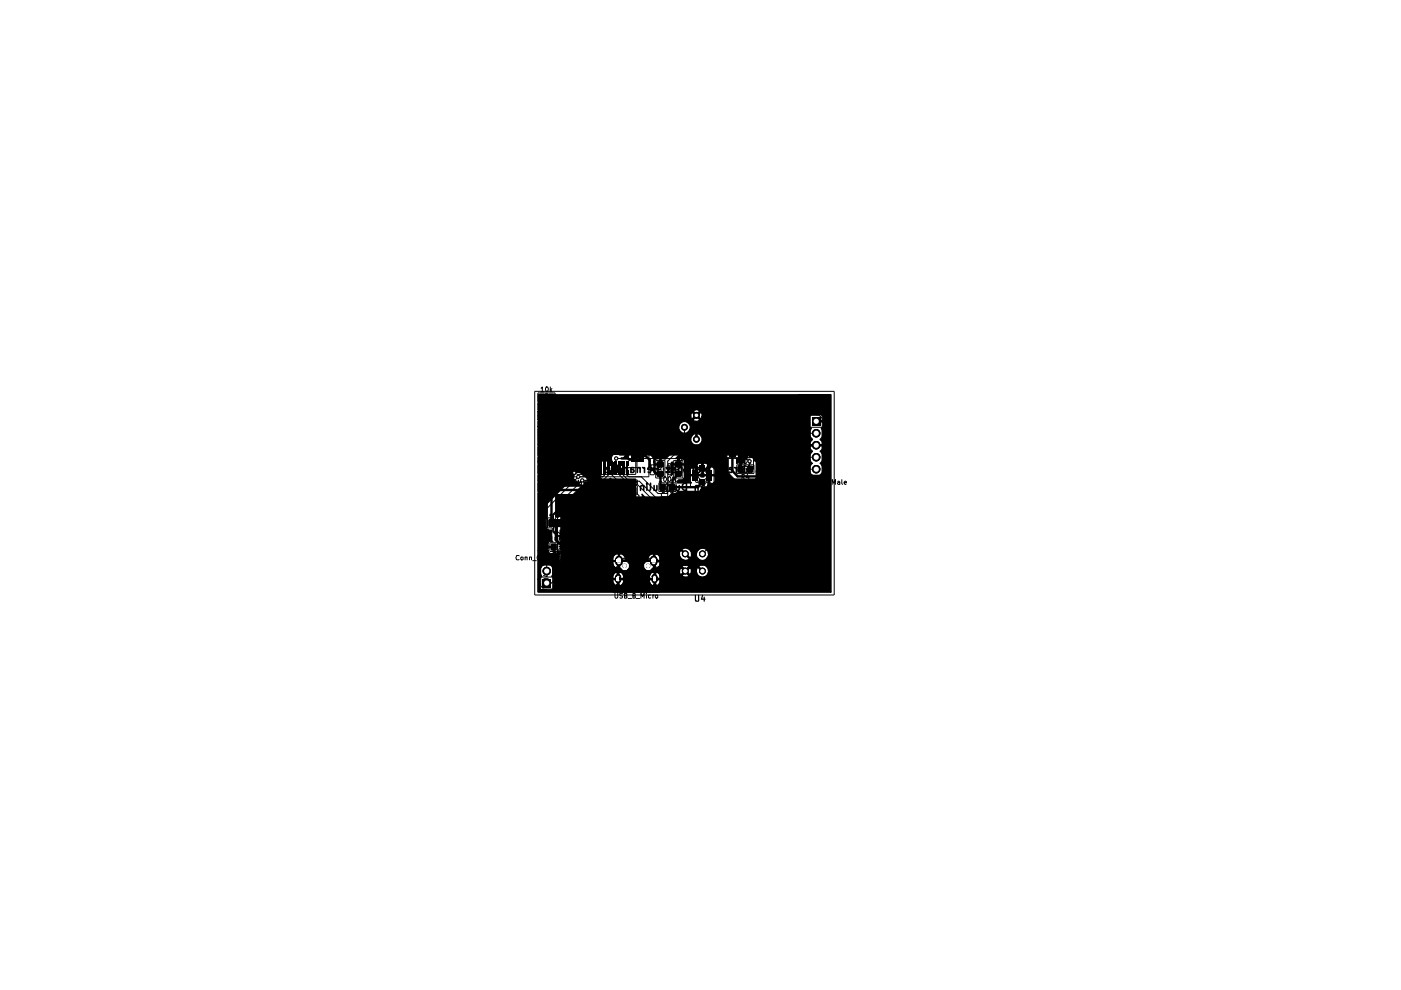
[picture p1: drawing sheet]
<svg xmlns="http://www.w3.org/2000/svg" width="297mm" height="210mm" viewBox="0 0 297 210" stroke-linecap="round" stroke-linejoin="round" font-family="sans-serif">
<g fill="#000">
<path d="M114.3 91.2l1.1 .1-.1 1.2h-1zM114.3 87.4l1.1 .1-.1 1.2-1-.1zM114.3 83.6l1.1 .1-.1 1.2-1-.1zM114.3 95l1.1 .1-.1 1.3-1-.1zM114.4 91.1h.9l.2 .2v1.2l-.2 .1h-.9l-.2-.1v-1.2zM114.4 87.3h.9l.2 .2v1.1l-.2 .2h-.9l-.2-.2v-1.1zM114.2 83.7l.2-.2h.9l.2 .2v1.1l-.2 .2h-.9l-.2-.2zM114.2 95.1l.2-.2h.9l.2 .2v1.2l-.2 .1h-.9l-.2-.1zM116.3 91.3l1.1-.1-.1 1.3h-1zM116.4 87.4h1l-.1 1.3-1-.1zM116.3 83.7l1.1-.1-.1 1.3-1-.1zM116.3 95.1l1.1-.1-.1 1.4-1-.1z"/>
<path d="M116.2 91.3l.2-.2h.9l.2 .2v1.2l-.2 .1h-.9l-.2-.1zM116.2 87.5l.2-.2h.9l.2 .2v1.1l-.2 .2h-.9l-.2-.2zM116.2 83.7l.2-.2h.9l.2 .2v1.1l-.2 .2h-.9l-.2-.2zM116.2 95.1l.2-.2h.9l.2 .2v1.2l-.2 .1h-.9l-.2-.1zM117.8 93l.3-.2h2a.64 .64 0 0 0 .3 .8l-.3 .3v4l.4 .5h2.8v2a1.02 1.02 0 0 0-1.6 .3 1.02 1.02 0 0 0 .8 1.5 .98 .98 0 0 0 .7 .7 .98 .98 0 0 0 1-.3h4l1.2-1.2 1.7 1.8v1.2h-.2v3h.4l.1 .3h1.1v1.2l.1 .2h.5l.3-.3 .4 .3a1.71 1.71 0 0 0 1.5-.3v-1.1l.5-.3 .4-.6-.1-2 4.1 4v1.3l-1.3-.1-.2 .2 .2 .9h-1.1l-.5-.3h-2.8l-.5 .2-.3 .5v1.4l.5 .6-.9 .8-.6-.6 .8-.2 .1-.3v-.7l-.1-.2h-4l-.2 .2v.6h-.6v-.3l-.3-.2 .3-.4v-.5l-.2-.2h-2.3l-.2 .2v.5l.3 .4-.3 .2v1.4l.3 .2h-3.7l-.5 .3-.1 2.6 .6 .4 4.2-.1 .3-.5v-2l-.1-.4h.3l.2 .2h3.9l.6 .6-1.1 .1-4.8 4.8-.1 .3-.3 .2-.3-.1-.1-.5-1-1-.5-.2h-2.7l-.7-.8v-1.2l.3-.5v-1.2l-.3-.5-.5-.2h-.6l-.6-.6v-1.7h.6l.5-.3 .1-.4h.2l.2 .5 .3 .2h1.4l.1-.2v-1.2h.3v1.2l.2 .2h1.3l.3-.2 .2-.8h4.9v.5l.2 .2h1.9v-1.1h.2v1.1h1.9l.1-.2v-.6l-.1-.3-.3-.2h-1.4l-.2 .2-.4-.2h-1.4l-.3 .2-.2 .4h-4.9l-.2-.4h-3.9l-.2 .2v.5h-.2l.1-.8h6l.2 .4h1v-.9h.3v.9h1l.2-.2v-.5l-.6-.4h-.5l-.1 .2-1-.2-.5 .4v.3h-6l-.1-.8h.2v.5l.2 .2h1.8v-1.1h.3v1.1h1.8l.2-.2v-.6l-.4-.5h-1.4l-.2 .2-.4-.2h-1.5l-.2 .2-.2 .4h-.2l-.1-.3-.5-.3h-1.5v-.2h20.9l.2 .5h1v-1l-.2-.1-.6 .1-.4 .3v.2h-20.9v-.8h7.1v.3l.4 .3h.5l.1-.2v-1h-.8l-.2 .2v.4h-7.1v-3.6h5.9v2.5h1.2l.2 .3h1.1l-.1 1.2 .2 .2h.5l.2-.3 .5 .3a1.71 1.71 0 0 0 1.4-.3l.1-.3h2.3v.3l.3 .3h.5l.1-1.2h-.8l-.1 .2v.4h-2.2l.3-.2 1.2-1.2v-2.4l-1.8-2h-1.5l-.3 .3-.4-.3h-1.3l-.5 .4h-6.6v-.4l-.4-.5v-1.6l.4-.5v-1.2l-.4-.6v-1.5l.4-.5v-1.2l-.4-.6zM120.6 90h1v.6h-1zM120.6 89.2h1v.6h-1zM120.6 88.4h1v.6h-1zM120.6 90.8h1v.6h-1zM120.6 91.6h1v.6h-1zM120.6 94h1v.7h-1zM120.6 93.2h1v.6h-1z"/>
<path d="M120.6 92.5h1v.5h-1zM120.6 94.8h1v.6h-1zM120.6 96.4h1v.6h-1zM120.6 95.6h1v.6h-1zM120.6 97.2h1v.6h-1zM120.7 90.1h.8v.5h-.8zM120.7 89.2h.8v.5h-.8zM120.7 88.5h.8v.5h-.8zM120.7 90.8h.8v.6h-.8zM120.7 91.7h.8v.5h-.8zM120.7 94.1h.8v.5h-.8zM120.7 93.3h.8v.5h-.8z"/>
<path d="M120.7 92.5h.8v.5h-.8zM120.7 94.9h.8v.4h-.8zM120.7 96.4h.8v.5h-.8zM120.7 95.7h.8v.5h-.8zM120.7 97.3h.8v.5h-.8zM121.5 90.1h1v.5h-1zM121.5 89.2h1v.5h-1zM121.5 90.8h1v.6h-1zM121.5 88.5h1v.5h-1zM121.5 92.5h1v.5h-1zM121.5 91.7h1v.5h-1zM121.5 94.1h1v.5h-1z"/>
<path d="M121.5 95.7h1v.5h-1zM121.5 94.9h1v.4h-1zM121.5 93.3h1v.5h-1zM121.5 97.3h1v.5h-1zM121.5 96.4h1v.5h-1zM122.4 88.4h1v.6h-1zM122.4 89.2h1v.6h-1zM122.4 90h1v.6h-1zM122.4 90.8h1v.6h-1zM122.4 91.6h1v.6h-1zM122.4 93.2h1v.6h-1zM122.4 94h1v.7h-1z"/>
<path d="M122.4 94.8h1v.6h-1zM122.4 95.6h1v.6h-1zM122.4 96.4h1v.6h-1zM122.4 92.5h1v.5h-1zM122.4 97.2h1v.6h-1zM122.5 88.5h.8v.5h-.8zM122.5 89.2h.8v.5h-.8zM122.5 90.1h.8v.5h-.8zM122.5 90.8h.8v.6h-.8zM122.5 91.7h.8v.5h-.8zM122.5 93.3h.8v.5h-.8zM122.5 94.1h.8v.5h-.8z"/>
<path d="M122.5 94.9h.8v.4h-.8zM122.5 95.7h.8v.5h-.8zM122.5 96.4h.8v.5h-.8zM122.5 92.5h.8v.5h-.8zM122.5 97.3h.8v.5h-.8zM123.9 87.5h.6v.9h-.6zM123.9 85.7h.6v.8h-.6zM123.9 97.9h.6v.9h-.6zM124 87.5h.4v.8h-.4zM124 85.7h.4v.8h-.4zM124 98h.4v.7h-.4zM124 86.5h.4v1h-.4z"/>
<path d="M124 98.7h.4v1h-.4zM124.6 87.5h.7v.9h-.7zM124.6 85.7h.7v.8h-.7zM124.6 97.9h.7v.9h-.7zM124.7 87.5h.5v.8h-.5zM124.7 85.7h.5v.8h-.5zM124.7 98h.5v.7h-.5zM124.7 86.5h.5v1h-.5zM124.7 98.7h.5v1h-.5zM125.2 94.7h1.7v1.7h-1.7zM125.2 92.3h1.7v1.7h-1.7zM125.2 89.7h1.7v1.7h-1.7z"/>
<path d="M125.3 94.8h1.5v1.6h-1.5zM125.3 92.3h1.5v1.6h-1.5zM125.3 89.8h1.5v1.6h-1.5zM125.5 98h.5v.7h-.5zM125.5 87.5h.5v.8h-.5zM125.5 85.7h.5v.8h-.5zM125.5 97.9h.6v.9h-.6zM125.5 87.5h.6v.9h-.6zM125.5 85.7h.6v.8h-.6zM125.5 98.7h.5v1h-.5zM125.5 86.5h.5v1h-.5zM124 92.1l.7-.5 .1 .3-.1 .3v.6l.1 .2h1.1v-2.2h.3v2.2h2.3v-2.2h.2v2.2h2.3v-2.2h-5.1v-.2h5.4v2.4h1.1l.1-.2v-.4l.7 .4v2.9l.4 .3-.4 .2 .1 1.1h-1.6v-.2h.4l.4-.3v-.8l-.1-.2h-3.7v1.1l.2 .2h.7v.2h-5.6v-.8h.7l.1 .3 .3 .3h.8v-1.3h.3v1.1l.2 .2h.7l.3-.2 .2 .2h.7l.2-.2v-1.1h-3.7l-.1 .2v.5h-.7v-2.6h.7l.1 .5-.1 .3v.7l.1 .1h1.1v-2.2h.3v2.2h2.3v-2.2h.2v2.2h2.3v-2.2h.3v2.2h1.1l.1-.1v-.7l-.1-.3 .1-.3v-.7l-.1-.1h-7.6l-.1 .1v.5h-.7l-.3-.3 .3-.3z"/>
<path d="M126.2 97.9h.6v.9h-.6zM126.2 87.5h.6v.9h-.6zM126.2 85.7h.6v.8h-.6zM126.3 98h.5v.7h-.5zM126.3 87.5h.5v.8h-.5zM126.3 85.7h.5v.8h-.5zM126.3 98.7h.5v1h-.5zM126.3 86.5h.5v1h-.5zM127.1 98h.5v.7h-.5zM127.1 87.5h.5v.8h-.5zM127.1 85.7h.5v.8h-.5zM127.1 97.9h.6v.9h-.6z"/>
<path d="M127.1 87.5h.6v.9h-.6zM127.1 85.7h.6v.8h-.6zM127.1 98.7h.5v1h-.5zM127.1 86.5h.5v1h-.5zM127.7 94.7h1.8v1.7h-1.8zM127.7 92.3h1.8v1.7h-1.8zM127.7 89.7h1.8v1.7h-1.8zM127.8 94.8h1.6v1.6h-1.6zM127.8 92.3h1.6v1.6h-1.6zM127.8 89.8h1.6v1.6h-1.6zM127.8 97.9h.6v.9h-.6zM127.8 87.5h.6v.9h-.6z"/>
<path d="M127.8 85.7h.6v.8h-.6zM127.9 98h.5v.7h-.5zM127.9 87.5h.5v.8h-.5zM127.9 85.7h.5v.8h-.5zM127.9 98.7h.5v1h-.5zM127.9 86.5h.5v1h-.5zM128.7 98h.5v.7h-.5zM128.7 87.5h.5v.8h-.5zM128.7 85.7h.5v.8h-.5zM128.7 97.9h.6v.9h-.6zM128.7 87.5h.6v.9h-.6zM128.7 85.7h.6v.8h-.6z"/>
<path d="M128.7 98.7h.5v1h-.5zM128.7 86.5h.5v1h-.5zM129.5 97.9h.5v.9h-.5zM129.5 87.5h.5v.9h-.5zM129.5 85.7h.5v.8h-.5zM129.5 98h.5v.7h-.5zM129.5 87.5h.5v.8h-.5zM129.5 98.7h.5v1h-.5zM129.5 86.5h.5v1h-.5zM130.2 94.7h1.7v1.7h-1.7zM130.2 92.3h1.7v1.7h-1.7zM130.2 89.7h1.7v1.7h-1.7z"/>
<path d="M130.3 98h.5v.7h-.5zM130.3 94.8h1.5v1.6h-1.5zM130.3 92.3h1.5v1.6h-1.5zM130.3 89.8h1.5v1.6h-1.5zM130.3 87.5h.5v.8h-.5zM130.3 85.7h.5v.8h-.5zM130.3 97.9h.6v.9h-.6zM130.3 87.5h.6v.9h-.6zM130.3 85.7h.6v.8h-.6zM130.3 98.7h.5v1h-.5zM130.3 86.5h.5v1h-.5zM131.1 97.9h.6v.9h-.6z"/>
<path d="M131.1 87.5h.6v.9h-.6zM131.1 85.7h.6v.8h-.6zM131.1 98h.6v.7h-.6zM131.1 87.5h.6v.8h-.6zM131.1 86.5h.6v1h-.6zM131.1 98.7h.6v1h-.6zM131.8 97.9h.7v.9h-.7zM131.8 87.5h.7v.9h-.7zM131.8 85.7h.7v.8h-.7zM131.9 98h.5v.7h-.5zM131.9 87.5h.5v.8h-.5zM131.9 85.7h.5v.8h-.5z"/>
<path d="M131.9 86.5h.5v1h-.5zM131.9 98.7h.5v1h-.5zM132.7 97.9h.6v.9h-.6zM132.7 87.5h.6v.9h-.6zM132.7 85.7h.6v.8h-.6zM132.8 98h.4v.7h-.4zM132.8 87.5h.4v.8h-.4zM132.8 85.7h.4v.8h-.4zM132.8 86.5h.4v1h-.4zM132.8 98.7h.4v1h-.4zM133.8 95.6h.9v.6h-.9zM133.8 94.8h.9v.6h-.9z"/>
<path d="M133.8 92.5h.9v.5h-.9zM133.8 91.6h.9v.6h-.9zM133.8 90.8h.9v.6h-.9zM133.8 90h.9v.6h-.9zM133.8 89.2h.9v.6h-.9zM133.8 88.4h.9v.6h-.9zM133.8 94h.9v.7h-.9zM133.8 93.2h.9v.6h-.9zM133.8 97.2h.9v.6h-.9zM133.8 96.4h.9v.6h-.9zM133.9 95.7h.7v.5h-.7zM133.9 94.9h.7v.4h-.7z"/>
<path d="M133.9 92.5h.7v.5h-.7zM133.9 91.7h.7v.5h-.7zM133.9 90.8h.7v.6h-.7zM133.9 90.1h.7v.5h-.7zM133.9 89.2h.7v.5h-.7zM133.9 88.5h.7v.5h-.7zM133.9 94.1h.7v.5h-.7zM133.9 93.3h.7v.5h-.7zM133.9 97.3h.7v.5h-.7zM133.9 96.4h.7v.5h-.7zM134.6 91.7h1v.5h-1zM134.6 90.8h1v.6h-1z"/>
<path d="M134.6 96.4h1v.5h-1zM134.6 97.3h1v.5h-1zM134.6 93.3h1v.5h-1zM134.6 94.1h1v.5h-1zM134.6 90.1h1v.5h-1zM134.6 89.2h1v.5h-1zM134.6 88.5h1v.5h-1zM134.6 95.7h1v.5h-1zM134.6 94.9h1v.4h-1zM134.6 92.5h1v.5h-1zM135.6 90.8h.9v.6h-.9zM135.6 90h.9v.6h-.9z"/>
<path d="M135.6 94h.9v.7h-.9zM135.6 92.5h.9v.5h-.9zM135.6 93.2h.9v.6h-.9zM135.6 94.8h.9v.6h-.9zM135.6 91.6h.9v.6h-.9zM135.6 88.4h.9v.6h-.9zM135.6 89.2h.9v.6h-.9zM135.6 97.2h.9v.6h-.9zM135.6 95.6h.9v.6h-.9zM135.6 96.4h.9v.6h-.9zM135.6 90.8h.8v.6h-.8zM135.6 90.1h.8v.5h-.8z"/>
<path d="M135.6 94.1h.8v.5h-.8zM135.6 92.5h.8v.5h-.8zM135.6 93.3h.8v.5h-.8zM135.6 94.9h.8v.4h-.8zM135.6 91.7h.8v.5h-.8zM135.6 88.5h.8v.5h-.8zM135.6 89.2h.8v.5h-.8zM135.6 97.3h.8v.5h-.8zM135.6 95.7h.8v.5h-.8zM135.6 96.4h.8v.5h-.8zM139.4 97.9h1.1l.2 .1v.9l-.2 .2-1.1-.1-.1-1zM139.3 98l.1-.2h1.1l.2 .2v1l-1.3 .1z"/>
<path d="M139.3 93.5l.1-.2h1.1l.2 .2v.8l-.2 .2h-1.1l-.1-.2zM139.4 91.3h1.1l.2 .1v.9l-.2 .2h-1.1l-.1-.2v-.9zM139.3 93.4l1.3-.1 .1 1.1-1.3 .1zM139.3 91.4l.2-.2 1.1 .1 .1 1.1-1.3 .1zM143.2 98l1.2-.1 .1 .1v.9l-.2 .2-1.1-.1zM143.1 98l.2-.2h1.1l.1 .2v1l-1.3 .1zM137.1 92.8h1.9l-.3 .3v.6l.2 .2h2.3l.2-.2v-.6l-.3-.3 .3-.2v-1.4l1.1-1.2h1.6l-.2 .3a1.52 1.52 0 0 0 .5 1.4v2.3l-3.3 3.3-.8-.1-.1 .2v1.3h-1.5l-.1-.8 .3 .4h1v-.9l-.2-.2-.6 .1-.5 .6-.1-.8a2.15 2.15 0 0 0-1.4-1.2l-.2-.1 .2-.1v-1.2h1.6v.3l.4 .3h.6l.2-.1v-.9h.3v.9l.8 .1 .4-.3v-.6l-.2-.1h-2.3l-.2 .1v.3h-1.6zM148.3 98.7h1.1v1.1h-1.1zM148.4 98.7h1v1h-1zM154.5 95.2h1.5v1.6h-1.5zM154.5 87.2h1.5v1.6h-1.5zM154.6 95.2h1.3v1.6h-1.3z"/>
<path d="M154.6 87.2h1.3v1.6h-1.3zM159 95.2h1.4v1.6h-1.4zM159 87.2h1.4v1.6h-1.4zM159.1 95.2h1.3v1.6h-1.3zM159.1 87.2h1.3v1.6h-1.3zM163.4 95.2h1.4v1.7h-1.4zM163.4 87.2h1.4v1.7h-1.4zM163.5 87.3h1.3v1.5h-1.3zM163.5 95.2h1.3v1.6h-1.3zM138.5 86.6h28.6l.4 .4-.2 .3v1.6l.5 .6h.1v5.1l-.3 .2-.3 .5v1.5l.5 .6h.1v.8h-.9l-.5 .2-.3-.2h-.5l-.1 .1v1.4l-1.2-.1-.2 .2v.3h-3.9l.3-.7-.1-.6h3.7v.4l.2 .2h.9v-1.1a.68 .68 0 0 0-1.1 .4v.1h-3.7v-1.4l.3-.1 .3-.5h1.8a.77 .77 0 0 0 1.1 .5v-1.2h.3v1.2a.79 .79 0 0 0 1.2-.3v-.7l-.2-.2h-2.3l-.1 .2v.5h-1.8v-1.5h1.8v.5l1.1 .1v-1.1h.3v1.1l1.2-.1v-.7l-.2-.3-.3-.2h-.5l-.2 .2-.9-.2-.4 .2-.1 .5h-1.8l-.1-.4-.5-.3v-5.1l.3-.1 .3-.5h1.8a.77 .77 0 0 0 1.1 .5v-1.2h.3v1.2a.75 .75 0 0 0 1.2-.5v-.6l-.2-.1h-2.3l-.1 .1v.6h-1.8v-1.6h1.8v.5l.1 .1h1v-1.1h.3v1.1h1l.2-.1v-.6l-.2-.4-.3-.1h-.5l-.2 .1-.9-.1-.4 .1-.1 .5h-1.8l-.1-.4-.3-.2h-1.8l-.4 .3v1.9l.3 .5 .2 .1v5.1h-.1l-.4 .6v1.7l-.6 .7 .1 .7-.2-.1h-.4l-.2 .1v1.4h-.3v-1.4l-.1-.1-.6 .1v-1l.2-.1 .2-.3v-1.8l-.4-.5v-5.2l.2-.1 .2-.4v-1.7l-.4-.5h-1.8l-.4 .5h-3.7l-.5 .2-1 1 .1-.6-.1-.3-.3-.1-.8 .9-.9-.9-.4 .5 .1 .5-.6-.2h-3.8l-.4 .1-2.7 2.7-1.5 .1 1-1v-2.9h8.5l.7 .7 .6-.7v-.2a1.27 1.27 0 0 0-1.3 0v.2h-8.5zM167.9 87.2h1.4v1.7h-1.4zM167.9 95.2h1.4v1.7h-1.4z"/>
<path d="M168 95.2h1.2v1.6h-1.2zM168 87.3h1.2v1.5h-1.2zM170.9 92l1.4 1.2-.6 .5-.1 .4 .1 .2h1.5v.3l-1.5-.1-.1 .3 .1 .4 .6 .5-.6 .5h-.2l-.6-.6zM172.1 88.4h1.8v1.9h-1.8zM172.1 88.5h1.8v1.7h-1.8zM172.4 91.2a.9 .9 0 0 1 1-.2 .9 .9 0 0 1 .6 .9h-1.8zM172.2 91.9h1.8a.9 .9 0 0 1-.9 .9 .9 .9 0 0 1-.9-.9zM172.4 93.8a.9 .9 0 0 1 1-.2 .9 .9 0 0 1 .6 .8h-1.8zM172.2 94.4h1.8a.9 .9 0 0 1-.9 .9 .9 .9 0 0 1-.9-.9zM172.4 96.3a.9 .9 0 0 1 1-.2 .9 .9 0 0 1 .6 .8h-1.8zM172.2 96.9h1.8a.9 .9 0 0 1-.9 .9 .9 .9 0 0 1-.9-.9zM172.4 98.8a.9 .9 0 0 1 1-.1 .9 .9 0 0 1 .6 .8h-1.8z"/>
<path d="M172.2 99.5h1.8a.9 .9 0 0 1-.9 .9 .9 .9 0 0 1-.9-.9zM172.5 91.3a.85 .85 0 0 1 .9-.2 .85 .85 0 0 1 .5 .8h-1.7zM172.2 91.9h1.7a.85 .85 0 0 1-.8 .8 .85 .85 0 0 1-.9-.8zM172.5 93.8a.85 .85 0 0 1 .9-.2 .85 .85 0 0 1 .5 .8h-1.7zM172.2 94.4h1.7a.85 .85 0 0 1-.8 .9 .85 .85 0 0 1-.9-.9zM172.5 96.3a.85 .85 0 0 1 .9-.1 .85 .85 0 0 1 .5 .7h-1.7zM172.2 96.9h1.7a.85 .85 0 0 1-.8 .9 .85 .85 0 0 1-.9-.9zM172.5 98.9a.85 .85 0 0 1 .9-.2 .85 .85 0 0 1 .5 .8h-1.7zM172.2 99.5h1.7a.85 .85 0 0 1-.8 .8 .85 .85 0 0 1-.9-.8zM114.3 98.8l1.1 .1-.1 1.3-1-.1zM114.3 102.6l1.1 .1-.1 1.3-1-.1zM114.4 98.7h.9l.2 .2v1.2l-.2 .1h-.9l-.2-.1v-1.2z"/>
<path d="M114.2 102.7l.2-.2h.9l.2 .2v1.2l-.2 .2h-.9l-.2-.2zM116.4 98.8h1l-.1 1.4-1-.1zM116.3 102.7l1.1-.1-.1 1.4-1-.1zM116.2 98.9l.2-.2h.9l.2 .2v1.2l-.2 .1h-.9l-.2-.1zM116.2 102.7l.2-.2h.9l.2 .2v1.2l-.2 .2h-.9l-.2-.2zM116.8 115.3l1.1 .1v1.3l-1.1-.1zM116.8 115.4l.1-.2h1l.1 .2v1.2l-.1 .2h-1l-.1-.2zM118.9 115.4l1.1-.1-.1 1.4-1-.1zM118.8 115.4l.2-.2h.9l.2 .2v1.2l-.2 .2h-.9l-.2-.2zM116.5 110.1h2.6l.2 .1v1.4l-2.9 .1-.1-1.5zM116.2 110.2l.2-.1h2.8l.2 .1v1.4l-.2 .2h-2.8l-.2-.2zM122.6 115.1h3.8v1.9h-3.8z"/>
<path d="M122.6 115h3.9v2.1h-3.9zM120.7 110.2l.2-.1h2.6l.2 .1v1.4l-2.9 .1zM120.6 110.2l.2-.1h2.8l.2 .1v1.4l-.2 .2h-2.8l-.2-.2zM123.9 99.7h.6v.9h-.6zM124 99.7h.4v.8h-.4zM124.6 99.7h.7v.9h-.7zM124.7 99.7h.5v.8h-.5zM125.5 99.7h.5v.8h-.5zM125.3 103.2l1.2 .1-.1 1.3h-1.1zM125.5 99.7h.6v.9h-.6zM125.5 103.2h.8l.2 .2v1.1l-.2 .1h-.8l-.2-.1v-1.1zM125.5 107.2l.1-.2h.7l.2 .2v1.1l-.2 .2h-.7l-.1-.2z"/>
<path d="M126.2 99.7h.6v.9h-.6zM125.5 107l1 .1-.1 1.4-.9-.1zM126.3 99.7h.5v.8h-.5zM126.6 113l.1-.1h1.1l.2 .1v.9l-.2 .1h-1.1l-.1-.1zM126.6 111l.1-.2h1.1l.2 .2v.8l-1.3 .1zM126.6 112.9l.2-.1 1.1 .1 .1 1.1h-1.3zM126.6 110.8h1.4v1.1l-1.3 .1zM127.1 99.7h.5v.8h-.5zM127.1 99.7h.6v.9h-.6zM127.3 103.4l.2-.2h.9l.1 .2v1.1l-.1 .1h-.9l-.2-.1zM127.3 103.3l1.2-.1 .1 1.2-.2 .2h-1.1zM127.8 99.7h.6v.9h-.6z"/>
<path d="M127.9 99.7h.5v.8h-.5zM127.3 107.2l.2-.2h.7l.2 .2v1.1l-.2 .2h-.7l-.2-.2zM127.3 107.1l1.1-.1-.1 1.5-1-.1zM128.7 99.7h.5v.8h-.5zM128.7 99.7h.6v.9h-.6zM129.5 99.7h.5v.9h-.5zM129.5 99.7h.5v.8h-.5zM130 111.5l.1-.2h2.7l.1 .2v1.4h-2.9zM129.9 111.5l.1-.2h2.8l.2 .2v1.4l-.2 .1h-2.8l-.1-.1zM130.3 99.7h.5v.8h-.5zM130.3 99.7h.6v.9h-.6zM130.4 118.6h1.6v.6h-1.6z"/>
<path d="M130.5 118.6h1.4v.6h-1.4zM131.1 99.7h.6v.9h-.6zM131.1 99.7h.6v.8h-.6zM130.7 118.1a.78 .78 0 0 1 .8-.2 .78 .78 0 0 1 .5 .7h-1.5zM130.5 119.2h1.5a.78 .78 0 0 1-.8 .8 .78 .78 0 0 1-.7-.8zM130.7 118.1a.72 .72 0 0 1 .8-.2 .72 .72 0 0 1 .5 .7h-1.5zM130.5 119.2h1.5a.72 .72 0 0 1-.8 .7 .72 .72 0 0 1-.7-.7zM131.8 99.7h.7v.9h-.7zM131.7 103.2l1.1 .1v1.3h-1.1zM131.9 99.7h.5v.8h-.5zM131.8 103.2h.9l.1 .2v1.1l-.1 .1h-.9l-.1-.1v-1.1zM132.1 119.7l.5-.2 .3 .5h-.9z"/>
<path d="M132 120h.9l-.1 .3-.5 .1zM132.1 119.7l.4-.1 .3 .4h-.8zM132 120h.8l-.1 .2-.4 .2zM131.8 107.2l.2-.2h.7l.1 .2v1.1l-.1 .2h-.7l-.2-.2zM131.8 107l1 .1v1.4l-1-.1zM132.7 99.7h.6v.9h-.6zM132.8 99.7h.4v.8h-.4zM133.3 118.2h.6v1.3h-.6zM133.3 118.1h.6v1.4h-.6zM133.7 103.4l.2-.2h.8l.2 .2v1.1l-.2 .1h-.8l-.2-.1zM133.7 103.3l1.2-.1 .1 1.2-.2 .2h-1.1zM134 118.2h.5v1.3h-.5z"/>
<path d="M134 118.1h.5v1.4h-.5zM133.7 107.2l.2-.2h.6l.2 .2v1.1l-.2 .2h-.6l-.2-.2zM134.4 111.5l.1-.2h2.7l.1 .2v1.4h-2.8zM134.3 111.5l.2-.2h2.7l.2 .2v1.4l-.2 .1h-2.7l-.2-.1zM133.7 107.1l1-.1-.1 1.5-.9-.1zM134.6 118.1h.6v1.4h-.6zM134.7 118.2h.4v1.3h-.4zM135.3 118.1h.5v1.4h-.5zM135.4 118.2h.4v1.3h-.4zM136 118.2h.5v1.3h-.5zM136 118.1h.5v1.4h-.5zM137.1 119.7l.4-.2 .4 .5h-.9z"/>
<path d="M137 120h.9l-.1 .3-.5 .1zM137.1 119.7l.4-.1 .3 .4h-.8zM137 120h.8l-.1 .2-.4 .2zM137.8 118.6h1.6v.6h-1.6zM137.9 118.6h1.5v.6h-1.5zM138.1 118.1a.78 .78 0 0 1 .8-.2 .78 .78 0 0 1 .5 .7h-1.6zM137.8 119.2h1.6a.78 .78 0 0 1-.8 .8 .78 .78 0 0 1-.8-.8zM138.1 118.1a.72 .72 0 0 1 .8-.2 .72 .72 0 0 1 .4 .7h-1.4zM137.9 119.2h1.4a.72 .72 0 0 1-.7 .7 .72 .72 0 0 1-.7-.7zM139.3 100.1l.1-.2h1.1l.2 .2v.8l-.2 .2h-1.1l-.1-.2zM139.3 109.5l.1-.2h1.1l.2 .2v.8l-.2 .2-1.1-.1zM139.3 111.5l.1-.2h1.1l.2 .2v.9l-.2 .1h-1.1l-.1-.1z"/>
<path d="M139.3 100l1.3-.1 .1 1.1-1.3 .1zM139.3 109.4l.1-.2h1.1l.2 .2v1l-1.3 .1zM139.3 111.4l1.3-.1 .1 1.1-1.3 .1zM140 102.6l1.1 .1-.1 1.3-1-.1zM139.9 102.6l1.1-.1 .1 .2v1.3l-1.1 .1-.1-.2zM142.1 102.6l1 .1-.1 1.3-1-.1zM141.9 102.7l.2-.2h.9l.2 .2v1.2l-.2 .2h-.9l-.2-.2zM142.9 107.4h1.4v2h-1.4zM142.9 107.3h1.4v2.1h-1.4zM143.1 100.1l.2-.2h1.1l.1 .2v.8l-.1 .2h-1.1l-.2-.2zM143.1 100l1.3-.1 .1 1.1-1.3 .1zM146.8 99.6h1.2v2.3h-1.2z"/>
<path d="M146.9 99.7h1v2.2h-1zM148.3 101.7h1.1v1.1h-1.1zM148.4 101.8h1v.9h-1zM148.4 106.6h1.4v1.3h-1.4zM148.4 108.9h1.4v1.3h-1.4zM148.4 108.8h1.4v1.4h-1.4zM148.4 106.5h1.4v1.5h-1.4zM149.8 99.6h1.2v2.3h-1.2zM149.9 99.7h1v2.2h-1zM156.5 98.8l1.1 .1-.1 1.3-1-.1zM156.4 98.8l1.1-.1 .1 .2v1.3h-1.1l-.1-.1zM158.6 98.8l1 .1-.1 1.3-1-.1z"/>
<path d="M158.5 98.8l1-.1 .2 .2v1.2l-.2 .1h-.9l-.2-.1zM161 102.9h3.7v2.6h-3.7zM161.1 103h3.5v2.4h-3.5zM164.9 98.8l1 .1v1.3l-1.1-.1zM164.8 98.8l1.1-.1 .1 .2v1.2l-.1 .1h-1l-.1-.1zM166.8 98.9l.2-.2 1.1 .1v1.3l-.2 .1h-1zM167 98.8h1l.1 1.1-.2 .3-1-.1zM173.6 112.2l.1-.2h1.1l.2 .2v.7l-.2 .1h-1l-.2-.1zM173.6 114l.1-.1h1.1l.2 .1v.7l-.2 .2h-1.1l-.1-.2zM173.7 116.8l1.1-.1 .2 .1v.9l-.2 .2h-1.1l-.1-.2zM173.6 118.9l.1-.2h1.1l.2 .2v.8l-.2 .2h-1.1l-.1-.2zM173.7 112l1.1-.1 .2 .2v.8l-1.3 .1z"/>
<path d="M173.7 113.9h1.2l.1 .9-1.3 .1zM173.6 116.8l.2-.2 1.1 .1 .1 1.1-1.3 .1zM173.6 118.8l1.3-.1 .1 1.1-1.3 .1zM115 122.7h1.8v1.8h-1.8zM115 122.8h1.8v1.7h-1.8zM115 121.1h1.8a.9 .9 0 0 1-.9 .9 .9 .9 0 0 1-.9-.9zM115.3 120.4a.9 .9 0 0 1 1-.2 .9 .9 0 0 1 .5 .9h-1.8zM115.1 121.1h1.7a.85 .85 0 0 1-.9 .8 .85 .85 0 0 1-.8-.8zM115.3 120.5a.85 .85 0 0 1 .9-.2 .85 .85 0 0 1 .6 .8h-1.7zM121.4 121.2h1.6v2.2h-1.6zM121.5 121.3h1.4v2.1h-1.4zM123.7 121.2h1.6v2.2h-1.6z"/>
<path d="M123.8 121.3h1.5v2.1h-1.5zM126 121.2h1.6v2.2h-1.6zM126.1 121.3h1.5v2.1h-1.5zM130.4 122.3h1.3v.7h-1.3zM130.5 122.3h1.2v.7h-1.2zM130.6 121.9a.63 .63 0 0 1 .7-.1 .63 .63 0 0 1 .4 .5h-1.3zM130.4 123h1.3a.63 .63 0 0 1-.6 .6 .63 .63 0 0 1-.7-.6zM130.8 121.8a.58 .58 0 0 1 .8 .5h-1.1zM130.5 123h1.1a.58 .58 0 0 1-.5 .6 .58 .58 0 0 1-.6-.6zM138.2 122.3h1.2v.7h-1.2zM138.3 121.9a.63 .63 0 0 1 .7-.1 .63 .63 0 0 1 .4 .5h-1.3zM138.1 123h1.3a.63 .63 0 0 1-.6 .6 .63 .63 0 0 1-.7-.6z"/>
<path d="M138.5 121.8a.58 .58 0 0 1 .8 .5h-1.1zM138.2 123h1.1a.58 .58 0 0 1-.5 .6 .58 .58 0 0 1-.6-.6zM161 121.4h3.7v2.6h-3.7zM161.1 121.4h3.5v2.6h-3.5zM114.1 83.7h62v41.8h-62v-2.7h.3v2l.5 .3 2.2-.1 .3-.2v-.6l1.3-1.3h11.1a1.41 1.41 0 0 0 1 1.3l.1-.1v-1.2h.3v1.2l.2 .1 .6-.4 .3-.9h5.3a1.21 1.21 0 0 0 1 1.3l.1-.1v-1.2h.3v1.2l.1 .1h.3a1.51 1.51 0 0 0 .7-1.3h-21.4l.2-.2v-.4h10.9v.3h1.1v-1.2h.3v1.2h1.1v-.3h5.3v.3h1.1v-1.2h.3v1.2h1.1l-.1-.6h4.7v.2l.5 .2 .8-.2v-.2l-.7-.7-.6 .7h-4.7l-.6-.6h-.7a.87 .87 0 0 0-1.1 .9h-5.3l-.1-.3a.96 .96 0 0 0-1.3-.6l-.1-.1-.5 .2-.5 .8h-10.9v-1.1h25.2l.1 .6h.3l.7-.7h.3l.7 .7h.2l.2-.9h1v.3a1.31 1.31 0 0 0 1.9 1.2 1.31 1.31 0 0 0 .3-2.2 1.31 1.31 0 0 0-2.1 .5l-.1 .2h-1l-.1-.4-.3-.1-.7 .7h-.3l-.7-.7h-.3l-.1 .8h-25.2v-2.1h10.9v.2a1.12 1.12 0 0 0 1.3 1.1v-1.3h.3v1.3l.2 .1v.2a1.15 1.15 0 0 0 1.4 .2l.4-.4 .1-.6h2.9l.1 .6 .6 .5a1.19 1.19 0 0 0 1.2-.3v-.2l.3-.1v-1.3h.2v1.3a.51 .51 0 0 0 .8-.2h5.1l.6 .7 .7-.9-.2-.2h-.8l-.3 .2v.2h-5.1a1.13 1.13 0 0 0 .5-1.1l-3-.1-.6 .5-.1 .4h-2.9l-.1-.4-.6-.5-13.9 .1v-.5h10.9v.2h1.3v-1.3h.3v1.3h1.2v-.2h4.7v.2h1.3v-1.3h.2v1.3h1.3v-.2a1.49 1.49 0 0 0-1-1.2h5v.5a1.3 1.3 0 0 0 1.5 .9 1.3 1.3 0 0 0 1-1.4h1v.2a1.32 1.32 0 0 0 2 1 1.32 1.32 0 0 0 0-2.2 1.32 1.32 0 0 0-2 1h-1v-.3a1.3 1.3 0 0 0-1.4-.9 1.3 1.3 0 0 0-1.1 1.2l-5.3 .1a1.14 1.14 0 0 0-1.5 1.1h-4.7l-.5-1a.88 .88 0 0 0-1-.1 1.02 1.02 0 0 0-1.3 1.1h-10.9v-11.2l4.7-4.5a1.03 1.03 0 0 0 .9-.9 1.03 1.03 0 0 0-.8-1.1 1.14 1.14 0 0 0-.9-.7 1.14 1.14 0 0 0-1.1 .5l-.1 .4-6.4 6.6v12.1l-.3 .1a1.62 1.62 0 0 0 0 2.3l-.5 .4v.2h-.3v-25.1h13.3v3.9h7.3v3.8h18.3v-3.8h7.3v-3.9h-.3l-.4-.6-.6-.3h12.6a1.63 1.63 0 0 0 .7 1.5 1.52 1.52 0 0 0-.7 1.4 1.52 1.52 0 0 0 1 1.3 1.56 1.56 0 0 0 1.9-1.3 1.63 1.63 0 0 0-.6-1.4 1.52 1.52 0 0 0 0-2.6l.5-.5 .1-.4-.1-.3h-2.7l-.1 .3 .1 .4 .6 .5-.6 .6-.1 .5h-12.6l-.5-.3h-27.1a1.03 1.03 0 0 0-1.4-.1 1.03 1.03 0 0 0-.2 1.3h-15.7v-4.7h32.3v.5a1.28 1.28 0 0 0 2.1 .6 1.24 1.24 0 0 0-.3-2 1.24 1.24 0 0 0-1.8 .9h-32.3v-2.5h29.8v.5a1.28 1.28 0 0 0 2 .6 1.25 1.25 0 0 0-.1-2 1.25 1.25 0 0 0-1.9 .7v.2h-29.8v-1.6h32.9v.3l.7 .2 .6-.2v-.3l-.6-.6-.7 .6h-32.9v-.7h32.3l.1 .4 .3 .2 .6-.7h.5l.6 .7 .3-.3h22.8v2l.4 .3-.1 .2a1.48 1.48 0 0 0 .4 2.2l-.6 .5-.1 .4 .1 .2h2.7l.1-.2-.1-.4-.5-.5 .3-.4a1.53 1.53 0 0 0-.1-2l.4-.3v-2.2l-.5-.5h-1.9l-.5 .5v.2h-22.8l.1-.7-.1-.3-.3-.1-.6 .7h-.5l-.6-.7-.3 .3-.1 .5h-32.3v-1h32.9l.7 .7 .6-.7v-.2a1.27 1.27 0 0 0-1.3 0v.2h-32.9zM114.8 84.1h.2v1.4l.2 .1h.4l.4-.2a1.46 1.46 0 0 0 2.2-.5v-.3h9.1l.2 .2v.6l-.1 .1-.3-.4-3.5 .1-.3 .4v2.2h-2.5l-.7 .5v1.7l.3 .4-.3 .2v.4h-2.1l-.2-.3v-1.5l.4-.5v-1.2l-.3-.5-.5-.3h-.9l-.5 .3-.4-.3h-.4l-.2 .2v2.4l.2 .2h.4l.4-.3v1.5v.1l-.4-.2h-.4l-.2 .1v2.4l.2 .2h.4l.4-.3v1.5v.1l-.4-.2h-.4l-.2 .1v2.4l.2 .2h.4l.4-.3v1.5v.1l-.4-.2h-.4l-.2 .1v2.4l.2 .2h.4l.4-.3v1.6l-.4-.2h-.4l-.2 .2v2.3l.2 .2h.4l.4-.3v5.3l-.3 .5v1.4l.3 .5 .5 .3h.5l.1 2.3h-.4l-.4 .2-.1 .8 .2 .2h1.2v1.3l.1 .2h.5l.4-.3v1.8l1.6 1.8 .3 .2h.6l-.2 .4v.7l.1 .2h1.4v1.6l.2 .2h5.3l.3-.3v-.8h1.6v.3a1.36 1.36 0 0 0 1 1l.1-.1v-1.2h.3v1.2l.2 .1 .6-.4 .3-.9h5.3a1.21 1.21 0 0 0 1 1.3l.1-.1v-1.2h.3v1.2l.1 .1h.3a1.51 1.51 0 0 0 .7-1.3h-11.9v-.6h1.6v.3h1.1v-1.2h.3v1.2h1.1v-.3h5.3v.3h1.1v-1.2h.3v1.2h1.1l-.1-.6h4.7v.2a1.15 1.15 0 0 0 1.3 0v-.2l-.7-.7-.6 .7h-4.7l-.4-.5-.5-.2-.1 .1a1.02 1.02 0 0 0-1.4 .9h-5.3l-.1-.3a.96 .96 0 0 0-1.3-.6l-.1-.1-.5 .2-.5 .8h-1.6v-1.1h15.9v.5l.4 .1 .7-.7h.3l.7 .7h.2a1.15 1.15 0 0 0 0-1.4h-.2l-.7 .7h-.3l-.7-.7h-.3l-.1 .8h-15.9l-.1-.3 1.7-1.8v.2a1.12 1.12 0 0 0 1.3 1.1v-1.6h1.5v-.1l.1 .3-1.3 .1v1.3l.7 .6 .9-.1 .4-.4 .1-.3h2.5l.4-.3 .1 .6 .4 .4 .9 .1 .8-.6v-1.3h.2v1.3l.2 .1 .6-.3h5.1l.6 .7 .7-.9-.2-.2h-.8l-.3 .2v.2h-5.1a1.13 1.13 0 0 0 .5-1.1h-3.1l-.6-.1v-.3l.9-.1v.2h1.3v-1.3h.2v1.3h1.3a1.21 1.21 0 0 0-1.5-1.3 1.02 1.02 0 0 0-1.3 1.1h-.2v-.6l-.3-.4-.4 .1v.2l-.3-.3h-1.9v-1.6l2.3-2.3h.8l.5-.3 .2-.6h.9l.3 .4h.5l4.4 4.3a1.3 1.3 0 0 0 1.2 1.3l2.3 2.2v.2a1.28 1.28 0 0 0 1.5 1.2 1.28 1.28 0 0 0 1.1-1.5l2.8 2.6h7.5v.6l.4 .5h4l.4-.5v-.6l8.6-.1 1.1-1.1v-1.8l.6-.5v-1.3l-.3-.4 .3-.3v-1.4l-.6-.5v-.6l.6-.5v-1.2l-.2-.2 .2-.4v-.4l-.1-.2h-2.3l-.2 .2v.4l.3 .4-.3 .2v1.2l.6 .5v.6l-.6 .5v1.4l.4 .3-.4 .4v1.3l.6 .5v1l-.5 .5h-7.8v-.6l-.4-.5h-4l-.4 .5v.6h-7.1l-3.6-3.6 .4-.8v-.3l1.1-1.3v-3.9h21.7l.2 .3h1v-.9h.3v.9h1l.1-.2v-.4l-.3-.3h-1.9l-.4 .3v.3h-21.7v-4.4l-.9-1.1-.2-.6h-1.8l-.5 .4v1.8l.2 .2-.2 .3v.6l.1 .1h1.3l-.1 1.3 .2 .2h.4v4.6l-.7 .7a1.25 1.25 0 0 0-1.4 1.1l-.2-.2-.1-3-3.8-3.9h4.3v.2l.3 .4 .7 .1 .1-1.2h-1l-.1 .2v.3h-4.3l-.1-.2h1.1l.3-.3v-2.6l-.3-.3h-1.9l-.3 .3-.1 .6-2.2-2.2h20.4l.2 .4 .3 .2h1.6l.2-.1v-1.6h.2v1.6l.2 .1h1.6l.5-.5v-1.1l-.2-.1h-4.4l-.2 .1v1h-20.5l1.7-.1 .6-.7 .9-.1 .4-.2v-.2h4.7l.8-.8 .7-.1 .2-.3h10.5v.9l.2 .2h2.1v-1.6h.2v1.6h2.1l.2-.2v-1.1l-.5-.5h-1.6l-.2 .2-.4-.2h-1.6l-.5 .7h-10.4v-.5l.1-.2v-1.4h.3v1.4l.2 .2h.5l.4-.5v-1l-.2-.1h-2l-.2 .2h-.6l-.1-.2h-2.1l-.1 .1v1l.3 .4h-3l-.1-.2 .4-.5h.8l.5-.5v-1.3l-.2-.2h1.3v.8l.1 .1h1v-1.4h.2v1.4h.9l.3-.3v-2h.3v2l.3 .3h.8v-1.4h.3v1.4h.9l.2-.1v-1l-.5-.5-.9 .2-.2-.2v-.6l-.4-.2h-.4l-.1 .1-.9-.1-.3 .2v.6l-.3 .2-.8-.2-.5 .7h-1.3l-.1-.1 .3-.3v-.5l-.2-.2h-2.3l-.2 .2v.5l.3 .3-.3 .3v.7l-.2 .3v-2.7l.2-.3 .2 .4h1v-.9h.3v.9h1l.2-.1v-.5l-.4-.4-.7-.1-.4 .2-.1-.2h-.4l2.6-2.6v-2.9l.5-.9 .5 .4v1.1a1.2 1.2 0 0 0 .5 2.1 1.29 1.29 0 0 0 1.6-1.6l-.4-.5v-1.1l2.3-2.3h3.2l.1 .4 .3 .1v5.2l-.4 .5v1.8l.1 .3 .3 .1v2.7l.2 .5 1.5 1.4h18.1l1.3-1.3 .1-.5v-10.8l-.6-.6-.5-.2v-.2l-.5-.5h-1.9l-.5 .5v2.2l.4 .3-.1 .2-.4-.4v-4.7l-2.2-2.2h6.8v41.8h-62v-2.7h.3v2l.5 .3 2.2-.1 .3-.2v-1.4h3.5v.3l.4 .3h.7l.1-.2v-1.3h-1.1l-.1 .1v.8h-3.5v-.8l-.4-.4a1.53 1.53 0 0 0 0-2.2 1.53 1.53 0 0 0-2.2 0 1.53 1.53 0 0 0 .1 2.2l-.5 .4v.2h-.3v-6.1h2.1a.68 .68 0 0 0 .4 .6 .68 .68 0 0 0 .7-.1v-1.1h-.9l-.2 .2v.4h-2.1v-12.1l.5 .1 .2-.2v-2.3l-.2-.2-.5 .1v-1.3l.5 .1 .2-.2v-2.4l-.2-.1-.5 .1v-1.3l.5 .1 .2-.2v-2.4l-.2-.1h-.5v-1.2l.5 .1 .2-.2v-2.4l-.2-.1h-.5v-1.2l.5 .1 .2-.2v-2.4l-.2-.2-.5 .1v-1.2h.5l.2-.1z"/>
<circle cx="130.6" cy="97.2" r=".47"/>
<circle cx="145.1" cy="90.6" r=".72"/>
<circle cx="145.1" cy="90.6" r=".64"/>
<circle cx="147.7" cy="88.1" r=".72"/>
<circle cx="147.7" cy="93.1" r=".72"/>
<circle cx="147.7" cy="88.1" r=".64"/>
<circle cx="147.7" cy="93.1" r=".64"/>
<circle cx="158.9" cy="97.8" r=".47"/>
<circle cx="119.5" cy="116" r=".25"/>
<circle cx="121.8" cy="100.2" r=".47"/>
<circle cx="122.6" cy="101.1" r=".47"/>
<circle cx="123.4" cy="101.9" r=".47"/>
<circle cx="145.3" cy="117.4" r=".72"/>
<circle cx="148.9" cy="117.4" r=".72"/>
<circle cx="148.9" cy="102.3" r=".25"/>
<circle cx="145.3" cy="121.1" r=".72"/>
<circle cx="148.9" cy="121.1" r=".72"/>
</g>
<g fill="none" stroke="#000" stroke-width=".34">
<path d="M114.8 87.4v.7M129.2 99.1h-.8l.8 1.1h-.8M130.4 99.7l-.8-.2 .1-.3 .4-.1 .3 .3-.1 .7h-.6M131 99.2l.5-.1 .2 .3v.5l-.2 .3-.5-.1M131 98.6v1.6M133 99.3l-.2-.2-.4 .1v1M133 99.1v1.1M133.8 99.5l.4 .1 .3 .2-.3 .4-.4-.1M134.4 99.2h-.6v1M135.7 99.3l-.1-.2-.5 .1v1M135.7 99.1v1.1M136.2 99.1l.5 .3"/>
<path d="M136.7 99.1v1.1M138 99.7l-.7-.2 .2-.4 .4 .1 .1 .7-.2 .3-.4-.1M138.7 98.6v1.6M138.7 99.4h.8M139.5 98.6v1.6M142 99.1h-.8l.8 1.1h-.8M143.3 99.7l-.8-.2 .1-.3 .4-.1 .3 .3-.1 .7h-.6M144.5 99.3l-.1-.1a.36 .36 0 0 0-.6 .2v.8M144.5 99.1v1.1M145.2 98.6v.2M145.2 99.1v1.1M145.7 99.1h.6"/>
<path d="M146 98.6v1.5l-.3 .1M146.6 99.1l.4 .3M147 99.1v1.1M147.7 99.5l.6 .1 .1 .2-.1 .4-.6-.1M148.3 99.2h-.5l-.1 1M151.9 99.4l.2-.3h.3l.3 .3v.5l-.3 .3h-.3l-.2-.3zM153.3 99.2l.5-.1 .2 .3v.5l-.2 .3-.5-.1M153.3 98.6v1.6M155.3 99.7l-.7-.2 .2-.4 .4 .1 .1 .7-.2 .3-.4-.1M155.7 99.1l.4 .3M156.1 99.1v1.1M156.6 98.6l.5 .3v1.3"/>
<path d="M156.6 99.1h.6M157.8 98.6v1.3l-.2 .3M158.4 99.7h.8M119.5 116h.1M136.5 103.1l-.1-.1a.36 .36 0 0 0-.6 .2v.8M136.5 103v1M137.2 102.4v.2M137.2 103v1M137.9 102.4v1.3l-.1 .3M138.7 103v1M139.3 103v.9l-.4 .1-.2-.2M140 103.2l.2-.2h.4v.9l-.4 .1-.2-.3z"/>
<path d="M140 109.9h.7M142 103.2l-.2-.2h-.3l-.1 1M142.7 103.1l-.1-.1a.36 .36 0 0 0-.6 .2v.8M142.7 103v1M143.3 103v1M144 103v.7a.37 .37 0 0 1-.3 .3 .37 .37 0 0 1-.4-.2M144.7 102.8l.2-.3 .6-.1v1.6l-.6-.1-.2-.3zM148 103.1l-.2-.1h-.3l-.1 1M148 103v1M148.8 103.3l.5 .1 .1 .2-.1 .4-.5-.1M149.1 100.2v-1.6l.5 1.1 .5-1.1v1.6M149.4 103h-.6v1"/>
<path d="M150.7 103.5l-.7-.2 .2-.3h.4l.1 .7-.2 .3-.4-.1M151.4 102.4v1.1l.2 .4 .4 .1M158.3 100.2l.5-1.6 .5 1.6"/>
</g>
<g fill="none" stroke="#000" stroke-width=".21">
<path d="M113.4 83h63.5v43.2h-63.5zM114 87.1h3.7v1.9h-3.7zM114 83.3h3.7v1.9h-3.7zM114 90.9h3.7v1.9h-3.7zM114 94.7h3.7v1.9h-3.7zM114 98.6h3.7v1.8h-3.7zM114.2 93.7l.3-.2v1M114.2 97.5l.3-.2v1M114.2 86.1l.3-.2v1M114.2 94.5h.5M114.2 98.3h.5M114.2 86.9h.5"/>
<path d="M114.6 89.9l.3-.2v1M114.6 90.7h.5M114.7 82.3l.3-.3v1.1M114.7 83.1h.5M114.9 83.7h1.9v1.1h-1.9zM114.9 87.5h1.9v1.1h-1.9zM114.9 91.3h1.9v1.2h-1.9zM114.9 95.1h1.9v1.2h-1.9zM114.9 98.9h1.9v1.2h-1.9zM115.1 85.5h.4l.2-.3-.2-.3h-.4v1M115.2 93.5h.4l.1 .3-.2 .7-.4-.3zM115.2 97.3h.4l.1 .3-.2 .7-.4-.3z"/>
<path d="M115.2 85.9h.4l.1 .3-.2 .7-.4-.3zM115.4 85.5l.3 .4M115.5 84.3l.4-.2-.4-.1v.5M115.6 87.3h.6M115.6 98.7h.6M115.6 84.9h.6M115.6 83.5h.6M115.6 92.5h.6M115.6 96.4h.6M115.6 94.9h.6M115.6 91.1h.6M115.6 88.7h.6"/>
<path d="M115.7 89.7h.3l.1 .1v.6l-.3 .3-.2-.3zM115.7 84.3l.2 .2M115.7 82.1l.1-.1a.52 .52 0 0 1 .5 .5 .52 .52 0 0 1-.4 .6l-.2-.5zM115.7 93h-.5a.54 .54 0 0 0-.1 .6 .54 .54 0 0 0 .6 .3M115.7 96.9l-.5-.1a.54 .54 0 0 0-.1 .7 .54 .54 0 0 0 .6 .2M115.7 89.2h-.5a.54 .54 0 0 0-.1 .6 .54 .54 0 0 0 .6 .3M115.9 91.7h-.4v.4h.4M115.9 87.8h-.4v.5h.4M115.9 95.5h-.4v.4h.4M115.9 99.3h-.4v.4h.4M116 87.8h.3l-.2 .5M116 89.2h.7l-.5 1"/>
<path d="M116 84.1l.1-.1v.5M116 84.5h.3M116.1 85.3l.2-.4v1M116.1 85.9h.6M116.1 95.6l-.1-.1h.3v.1h-.3l.1 .4 .2-.1-.1-.3M116.2 93.6v-.1a.52 .52 0 0 1 .5 .4 .52 .52 0 0 1-.4 .6l-.2-.4zM116.2 97.4v-.1a.52 .52 0 0 1 .5 .5 .52 .52 0 0 1-.4 .5l-.2-.4zM116.2 85.9a.52 .52 0 0 1 .5 .4 .52 .52 0 0 1-.4 .6l-.2-.5zM116.2 97.2l-.1-.2 .1-.2h.4l.1 .2-.6 .4 .1 .4h.3l.2-.3-.2-.3M116.3 91.7h-.3v.4l.2 .1 .1-.4-.3 .1M116.3 99.4l-.3 .1v-.2h.3v.3l-.3 .2M116.5 90v1"/>
<path d="M116.6 93h-.4l-.1 .4 .1 .5h.4l.1-.3-.2-.3h-.3l-.1 .3M116.7 82v1.1M116.8 82.6l.2 .5M116.9 84.2l.1-.4h10.6l.6 .7v3.4M117 90v.5l-.2 .2-.3-.2M117 90.5l.2 .2M117 82.4l-.3 .3M117.1 93.9l.3-.1 .1 .7M117.1 97.7l.3-.1 .1 .7M117.1 86.3l.3-.1 .1 .7M117.1 86.2v.7M117.1 93.8v.7"/>
<path d="M117.1 97.6v.7M119.5 85.1h18.1v16h-18.1zM121.2 95.1h1.7M121.2 97.5h1.7M121.2 89.5h1.7M121.2 88.7h1.7M121.2 94.3h1.7M121.2 95.9h1.7M121.2 96.7h1.7M122.1 97.1v2h2M122.3 98.9v-10.6l1-1h11.5v13.3h-12.5M124.1 87.1h-2v.6"/>
<path d="M124.2 98.3v1.9M125 98.3v1.9M125.7 86.1h.9v1.8h-.9zM125.7 98.3v1.9M125.7 87h.9M126.6 98.3v1.9M127.3 98.3v1.9M127.8 92.5l.1 1.1 .5-.1v-1M128.2 87.9h.1M128.2 98v2.8l-.4 .3M128.8 92.7l.4-.2 .2 .3-.6 .8h.6M128.9 98.3v2.5l-1.1 1.1h-4.4l-5.2 5.2v15.2l-1.3 1.3h-1"/>
<path d="M128.9 87.9v-3.6l.3-.2h39.5l2.1 2v4.7l1 1.1h1.3M129.8 87.9v-2.8l.3-.4h38l2 1.9v9.3l1 1h2M129.8 98.3v.6M129.8 99.2v1.6M130.6 86.1v1.8M131.4 98.3v2.5l1.9 1.8h1.7l11.7 11.7v3l1.7 1.7h1l3.7 3.7h20.3l.9-.9v-2.5M131.4 86.1v1.8M132.2 98.3v2.5l1.2 1.2h2.2l6.3 6.4h1.7M132.2 86.1v1.8M132.9 86.1v1.8M132.9 98.3v2.5l.4 .3M133 87.1h2v2.1"/>
<path d="M134.2 95.1h1.8M134.2 89.5h1.8M134.2 91.1h1.8M134.2 88.7h1.8M134.2 90.3h3l.6-.5v-3.5l.5-.5h29l1.4 1.2v11.9M134.2 94.3h1.8M134.2 93.6h1.8M134.2 92.7h1.8M135 97.1v2h-2M135.5 86.2l.1 1 .4-.1v-.9M136.4 86.4l.4-.2 .2 .2-.6 .8h.6M138.1 92.2h.7"/>
<path d="M138.5 99.2v.5M138.7 92.2v.4h-.6M138.8 93.3h-1l.3 .3M138.8 99.1l-1 .4 1 .3M138.8 98.6h-1l.3 .2M138.8 93v.6M138.8 98.3v.5M139 91h2v3.7h-2zM139 97.6h2v3.7h-2zM139.3 92.6v.5M139.3 99.2v.5M139.4 91.9h1.2v2h-1.2z"/>
<path d="M139.4 98.5h1.2v2h-1.2zM139.8 93.3v.2h.4l.1-.2M139.8 99.8l-.1 .1 .2 .2h.3l.1-.3M140.1 99.4v.2M140.3 92.9h-.6l.2 .2M140.3 92.4h-.6l.2 .2M140.3 99.4l-.6 .1 .6 .2M140.3 99h-.6l.2 .2M140.3 92.3v.3M140.3 92.8v.3M140.3 98.9v.3M140.7 92.6v.5"/>
<path d="M140.7 99.2v.5M141.2 94.2l-.1 .5 .5 .2 .5-.2-.1-.5M141.4 98.8h.6v.5M141.4 99.3h1M142.1 100h-1l.3 .2M142.1 98.6l-.1 .2M142.1 93.6h-1l.3 .3M142.1 92.6h-1l.3 .4M142.1 92.4v.6M142.1 93.3v.6M142.1 99.7v.5M142.3 99.2v.5"/>
<path d="M142.6 99.1l-1 .4 1 .3M142.6 98.3v.6l-.5-.6-.5 .1 .1 .4M142.8 97.6h2v3.7h-2zM143.1 99.2v.5M143.2 98.5h1.2v2h-1.2zM143.6 99.8v.1l.1 .2h.3l.1-.3M143.9 99.4v.2M144.1 99.4l-.5 .1 .5 .2M144.1 98.9v.3l-.3-.3-.2 .1v.2M144.1 96.9h.7l-.4 1M144.5 99.2v.5M145.1 96.9h.6l-.3 .4h.2l.1 .2-.1 .4-.5-.1"/>
<path d="M145.1 90.6v3.6l-3.5 3.6v6.6l-.3 .2h-1.8l-3.5-3.5M145.2 98.8h.6v.5M145.2 99.3h1M145.9 100h-1l.3 .2M145.9 98.6l-.1 .2M145.9 99.7v.5M146.3 96.9l-.3 .6h.7M146.4 98.2h5v5h-5zM146.6 97.2v.7M147.1 97.2l.2-.3v1M147.1 97.9h.5M147.6 99.5h2.6v2.5h-2.3l-.3-.2z"/>
<path d="M148 97l.3-.1 .3 .3-.7 .7h.7M148.2 99.2h-.8v.3M149 97.5h.8M149.6 99.2h.8v.3M150.4 96.9l.3 .2-.1 .8h-.3l-.1-.2v-.6zM151.1 97.2l.3-.3v1M151.1 97.9h.6M152.1 97.2l.3-.3v1M152.1 97.9h.6M152.5 92.9l-.4-.1-.2 .3 .3 .3M152.8 95.4v.4l.2 .2 .2-.2 .2-.4h.3l.1 .6M152.8 94.2l1 .3-.7 .2 .7 .1-1 .3"/>
<path d="M152.9 92.7l.1 .6 .3-.1 .3-.5 .3 .3-.1 .3M152.9 91.5l1 .3-.7 .1 .7 .3-1 .2M153.2 96.9l.4 .2v.6l-.2 .2a.54 .54 0 0 1-.4-.5 .54 .54 0 0 1 .2-.5zM153.8 93.3v.6l-.7-.6-.3 .1 .1 .5M153.9 90.7v.6l-.6-.6-.4 .1 .1 .4M154.1 87h6.8v10h-6.8zM154.3 88.7h.1M154.3 95.2h.1M154.3 88.7v6.5M154.5 89h6v6h-6zM156.2 98.6h3.7v1.8h-3.7zM156.2 88.7h2.5"/>
<path d="M156.2 95.2h2.5M156.9 97.5l.2-.2v1M156.9 98.3h.5M157.1 98.9h1.9v1.2h-1.9zM157.7 99.5l.2-.1v-.1h-.2v.5M157.7 98.7h.5M157.8 99.5l.1 .3M157.8 97.5l.4-.2 .2 .3-.2 .7-.4-.3zM158.3 99.2l-.1 .4h.3M158.4 99.4v.4M158.8 97.3v1M158.9 97.9l.3 .4"/>
<path d="M159.2 97.6l-.4 .4M159.8 88v11.4l-.2 .1h-.5l-.2-.2v-1.5l-.6-.6h-27.7v3M160.7 88.7h.1M160.7 95.2h.1M160.7 88.7v6.5M161.1 94.5l.1 .5h.3l.2-.5 .4 .1v.4M161.1 93.3l1 .2-.7 .2 .7 .2-1 .2M161.1 89.4h1M161.5 89.9v.4h.2v-.3l.3-.2 .1 .5M161.5 90.7h.6M161.6 92.1l-.1-.6-.4 .1v.5h1M161.8 92.8v.5a.44 .44 0 0 0 .5-.1 .44 .44 0 0 0 .1-.4l.4 .2-.1 .4"/>
<path d="M161.8 91.6l1 .3-.7 .1 .7 .2-1 .3M161.8 95.4v.4l.2 .2 .2-.2 .2-.4h.2l.2 .2-.1 .4M161.8 94.2l1 .3-.7 .2 .7 .1-1 .3M162 90.7l.1 .4h-.6M162.1 89h-.6v.4M162.2 92.4v.7M162.8 91h-1l.3 .3M162.8 93.6h-1l.3 .3M162.8 90.7v.6M162.8 93.3v.6M163 87h6.8v10.1h-6.8zM163.2 88.8h.1"/>
<path d="M163.2 95.2h.1M163.2 88.8v6.4M163.4 89h6v6h-6zM164.6 98.6h3.6v1.8h-3.6zM164.8 97.5l.2-.2v1M164.8 98.3h.5M165.1 95.2h2.5M165.1 88.8h2.5M165.4 98.9h2v1.2h-2zM165.7 97.5l.2-.2a.52 .52 0 0 1 .4 .5 .52 .52 0 0 1-.4 .5l-.2-.3zM166.2 99.3l-.4 .1v.2l.2 .2 .2-.1M166.2 98.7h.5"/>
<path d="M166.3 99.4l.2-.1v.5M166.3 99.8h.3M166.7 97.4l.1-.1a.52 .52 0 0 1 .4 .5 .52 .52 0 0 1-.3 .5l-.3-.4zM166.8 99.3h.3v.1l-.3 .4h.3M167.6 97.7l.4-.1 .1 .7M167.6 97.6v.7M168.7 98.9l-.6 .6h-.6M168.7 98.9l.5 .6h3.9M169.6 95.2h.1M169.6 88.8h.1M169.6 88.8v6.4M170 94.5v.5l.2 .1 .2-.1 .1-.4h.4v.5"/>
<path d="M170 93.3l.9 .3-.6 .1 .6 .2-.9 .2M170 89.5h.9M170.3 89.9l.1 .4 .3-.4h.2v.4M170.3 90.8h.6M170.5 92.2l-.1-.6h-.3l-.1 .6h.9M170.9 90.8v.4h-.6M170.9 89h-.5v.5M171.1 92.4v.7M171.2 87.5h3.6v13.7h-3.6zM172.5 94.7h.8l.2 .4M172.7 86v.7l-.1 .3h-.3M173.1 88h1.2v12.8h-2.6v-10.2h2.6"/>
<path d="M173.1 86.1l.5-.1 .1 .4-.6 .6h.6M173.5 93.7v.6l-.8-.6-.2 .2 .1 .4M174.3 88.6l-.6-.5h-1.9v12.7h2.5M110.1 117.9h-.6l-.1 .3 .1 .4h.6M110.5 118.1l.4 .1-.1 .5h-.3zM111.3 118.2l.5-.1v.6M111.3 118.1v.6M112.3 118.2l.4-.1v.6M112.3 118.1v.6M112.9 118.9h.8M114 117.9v-.1a.47 .47 0 0 1 .5 .4 .47 .47 0 0 1-.5 .5l-.1-.3zM114 102.4h3.7v1.8h-3.7z"/>
<path d="M114.1 119.3h3.6v6.1h-3.6zM114.2 101.3l.3-.2v1M114.2 102.1h.5M114.8 118l.3-.2v.9M114.8 118.7h.6M114.9 102.7h1.9v1.2h-1.9zM115.2 101.1h.4l.1 .3-.2 .7-.4-.2zM115.2 104.5l-.4-.1-.2 .2v.6l.4 .2 .2-.1M115.6 104.6l.3-.2v1M115.6 105.4h.6M115.6 100.2h.6M115.6 104h.6"/>
<path d="M115.6 102.5h.6M115.6 103.1l-.3 .1v.2l.1 .2 .2-.1M115.7 100.7l-.5-.1a.54 .54 0 0 0-.1 .7 .54 .54 0 0 0 .6 .2M115.7 118.1l.5 .6M115.8 103.2l.2-.1v.5M115.8 103.6h.2M115.9 117.9v.8l-.3 .2M116.1 109.8h1v-.7l1.2-1.1h4.6v1.8h1.1v2.1h-1.1v1.9h-4.6l-1.2-1.1v-.8h-1zM116.2 101.2v-.1a.52 .52 0 0 1 .5 .5 .52 .52 0 0 1-.4 .5l-.2-.4zM116.2 118.1l-.5 .6M116.3 103.1l.2 .1v.4l-.2-.1zM116.4 109.2h.6"/>
<path d="M116.6 117.8l-.3 .7h.6M116.6 115.1h3.6v1.8h-3.6zM116.7 117.9l.1-.1a.47 .47 0 0 1 .4 .4 .47 .47 0 0 1-.4 .5l-.2-.3zM116.7 101l-.1 .2h-.4l-.1-.2 .1-.4h.4a.74 .74 0 0 1-.1 .9l-.3 .1M116.7 104.4h.3l.1 .2v.6l-.2 .2-.3-.2zM116.7 108.9v.7M116.8 114l.2-.2v1M116.8 114.8h.5M116.8 118.2v.7M117.1 101.5l.3-.1 .1 .7M117.1 101.4v.7M117.2 119.8h-2.6v4.4l.6 .7h2v-5.2h-2.6v2.6h2.6"/>
<path d="M117.3 111.9v.7l1 1h4.5v-1.7M117.3 109.8v-.6l1-1.1h4.5v1.7M117.3 109.2l1.1-.9h4.3v5.2h-4.3l-1.1-1zM117.4 115.4h2v1.2h-2zM117.5 117.9h.6v.3l-.6 .5h.6M117.8 113.8h.3l.2 .3-.3 .7-.3-.2zM117.9 109.7h.5M118.1 116.7h.6M118.1 115.2h.6M118.3 117.2l-.5-.1a.54 .54 0 0 0-.2 .7 .54 .54 0 0 0 .7 .2M118.3 118.9h.7M118.4 115.8h-.3v.4h.3"/>
<path d="M118.7 114.3l.3-.3v1.1M118.7 113.9l.1-.1a.52 .52 0 0 1 .4 .5 .52 .52 0 0 1-.3 .5l-.3-.4zM118.8 115.8h-.2v.2h.2v.2h-.2M119.1 117.1h-.4l-.1 .5 .4-.2 .2 .3-.1 .3h-.5M119.3 118.7v-.9l.3 .6 .4-.6v.9M119.6 114.2l.4-.1 .1 .7M119.6 114.1v.7M119.9 110.5a.42 .42 0 0 0-.6 0 .42 .42 0 0 0 0 .6l.1 .2h.5M119.9 114l.3 .2v.7l-.1 .2-.4-.2v-.7zM119.9 106.8l-.5-.1a.52 .52 0 0 0-.2 .6 .52 .52 0 0 0 .6 .3l.1-.1M120.5 110.3l-.3 .7h.6M120.5 118.1l.4 .1v.5h-.4l-.1-.2 .5-.2"/>
<path d="M120.5 106.6l-.3 .8h.6M120.6 114.4v1M120.7 107v.7M120.7 110.7v.6M120.9 114.8h7.2v8.8h-7.2zM121.2 114.4v.5l-.2 .2-.4-.2M121.2 117.3h6.6v3.8h-5.5l-1.1-1.1zM121.2 114.9l.1 .2M121.3 117.8v.8l.2 .1M121.8 118.4l.5-.1v-.2l-.5 .1v.4l.5 .1M122.2 101.9l-.4-.1-.2 .2v.5l.3 .3 .3-.2M122.3 117.3h-1.2v6"/>
<path d="M122.6 102.8v-1l.3 .6 .4-.6v1M122.6 101.1l-6.7 6.8v13.2M123.4 103.9h.5v-.5h-.5v1M123.5 107.2h.4l.2 .4-.3 .6h-.3zM123.6 101.8l.3 1 .1-.8 .3 .8 .2-1M123.6 103.9l.4 .5M123.8 118.6v.9l.2 .1 .3-.1v-.9M123.9 118.7v.7l.2 .2 .3-.2v-.7M124.4 103.5l.4-.1 .1 .4-.6 .6h.6M124.5 107.4l.2-.2v1M124.5 108.2h.6M124.6 105.8h.4l.1-.1-.1-.5h-.4v1.1"/>
<path d="M124.7 118.7h.5l-.3 .4 .3 .1v.3h-.5M124.7 118.6h.6l-.3 .4 .3 .2-.1 .3h-.5M124.8 101.8l.7 1M125.1 103h3.7v1.9h-3.7zM125.2 112.6l-.1 .4 .5 .2 .5-.2-.1-.4M125.2 106.8h3.4v1.9h-3.4zM125.5 101.8l-.7 1M125.8 102l.3-.2v1M125.8 108.8v1h.4M125.8 105.2h.2a.66 .66 0 0 1 .1 1.1l-.5-.1a.67 .67 0 0 1 .2-1zM125.8 102.8h.5M125.9 103.3h2v1.2h-2z"/>
<path d="M126.1 111.9h-1l.3 .3M126.1 111.6v.6M126.2 101.7l-.5 .2-.1 .6 .2 .2 .4-.1v-.5h-.4l-.2 .2M126.2 107.1h1.7v1.2h-2v-.9zM126.3 110.6h2v3.7h-2zM126.6 105.2l.2 1.1 .2-.7 .2 .7 .2-1.1M126.6 109.3h.3M126.6 112.2v.5M126.6 103.9h.3v-.1l-.3-.1v.5M126.6 107.5l.3 .2-.1 .3h-.2zM126.7 101.8h.6l-.6 1h.6M126.7 111.4h1.2v2.1h-1.2z"/>
<path d="M126.7 117.3h1.2v3.8M126.7 103.2h.5M126.7 104.6h.5M126.7 103.9l.2 .3M126.8 102.1l-.1-.2 .3-.2 .2 .3-.5 .3v.4l.5-.1v-.3l-.2-.2M127 103.8h.4l-.4 .4h.4M127 107.7l.2-.2v.5M127 108h.4M127.1 108.8h-.5v1h.5M127.1 112.6v.2h.4l.1-.2M127.5 108.8a.59 .59 0 0 1 .6 .4 .59 .59 0 0 1-.2 .6h-.4zM127.6 112.2h-.6l.2 .2"/>
<path d="M127.6 112.1v.3M127.7 101.8h.6l-.6 1h.6M127.8 105.7h.3M127.8 101.7a.53 .53 0 0 1 .4 .5 .53 .53 0 0 1-.4 .5l-.2-.2v-.6zM127.9 103.9h1l1 1v1.8l-1 1h-1.1M128 112.2v.5M128.3 105.2h-.5v1.1h.5M128.4 112.7l.8-.1 .2 .1v.3l-.8 .1-.2-.1zM128.4 111.8a.52 .52 0 0 1 .6-.2 .52 .52 0 0 1 .4 .5l-.8 .1-.2-.1zM128.4 116.9v-.6l.5 .4v-.4h.5v.6M128.4 115.5v-.6l.5 .3v-.3h.5v.6M128.5 102.8l.4-1 .3 1"/>
<path d="M128.6 102.4h.5M128.7 105.8l.5-.1 .1-.2-.2-.3h-.4v1.1M128.7 111.2h.7M128.9 105.8l.4 .5M129.1 117.3v.7M129.4 113.8h-1l.3 .3M129.4 110.7h-.5l-.2 .2 .2 .3M129.4 115.9h.1M129.4 113.5v.6M129.5 119.7h-1.1l.4 .4M129.5 118.9l-1.1-.5v.7M129.5 119.5v.6"/>
<path d="M129.5 102.2h.5v-.3l-.5-.1v1h.5l.1-.4-.2-.2M129.7 103.9h.5v-.5h-.5v1M129.8 100.8h.1M129.8 100.8l2.4 2.4v1.3h2.1v-1.2h-2.1M129.9 107.2h.3l.3 .4-.4 .6h-.2zM130 117.4h9.9v8.2h-9.9zM130 103.9l.3 .5M130.5 101.8h.6l-.6 1h.6M130.6 103.4h.6l-.3 .3 .3 .2v.4h-.6M130.7 109.3h4.7l1.2 1.1v.7h1v2.1h-1v.8l-1.2 1.1h-4.7v-1.9h-1v-2.1h1zM130.8 107.3l.5-.1 .1 .2-.7 .8h.7M130.9 118.5h8v5.4h-.3v1.2h-7.4v-1.2h-.3z"/>
<path d="M130.9 111.1v-1.7h4.5l1 1.1v.6M130.9 113.2v1.7h4.5l1-1v-.7M131 109.6h4.3l1 .9v3.3l-1 1h-4.3zM131.4 103h3.7v1.9h-3.7zM131.5 102.4h.7M131.6 106.8h3.4v1.9h-3.4zM131.8 105.2v1.1M132.2 108.8v1h.4M132.3 108.2l.4-.3v1.1M132.3 109h.6M132.6 101.8l.3-.1 .2 .2-.3 .5M132.8 101.9v-.1a.52 .52 0 0 1 .5 .4 .52 .52 0 0 1-.4 .6l-.2-.4z"/>
<path d="M132.8 102.6v.1M132.8 105.2v1.1l-.6-1.1v1.1M133 107.5l.2 .2-.1 .3h-.1zM133 103.9h.2l-.1-.2h-.1v.5M133 103.2h.5M133 104.6h.5M133.1 103.9l.1 .3M133.3 117.8h.6v.2l-.3 .2-.3-.2zM133.3 105.7h.3M133.4 107.6h.3l-.3 .4h.3M133.4 103.7h.3l-.1 .1 .1 .3h-.3M133.4 101.8l.4-.1 .1 .2-.3 .5"/>
<path d="M133.4 107.9h.4l.1 .2v.6l-.3 .3-.3-.3zM133.4 108.8h-.5v1h.5M133.5 111.8a.42 .42 0 0 0-.6-.1 .42 .42 0 0 0 0 .7l.1 .2 .5-.1M133.5 115.4a.47 .47 0 0 0-.7 .4 .47 .47 0 0 0 .7 .4M133.6 101.8h.7l-.4 1M133.6 102.6v.1M133.8 105.2h-.5v1.1M133.9 111.8l.4-.2 .2 .3-.7 .7h.7M133.9 108.8a.59 .59 0 0 1 .5 .4 .59 .59 0 0 1-.1 .6h-.4zM133.9 115.4l.4-.1 .2 .3-.7 .7h.7M133.9 117.9h-.8v.5h-1M134.3 108.3h-2.1v-.9l.4-.3h1.7v2.1"/>
<path d="M134.3 103.9l1.2 1.2v1.4l-1.3 1.2M134.4 105.2h.1a.66 .66 0 0 1 .1 1.1l-.4-.1a.67 .67 0 0 1 .2-1zM134.6 116.7v.7l-.1 .3h-.3M134.8 102.2l-.2-.1v-.2l.4-.1 .1 .3-.5 .2v.3l.2 .2 .3-.2v-.3l-.1-.1M134.8 108.3v.5l-.2 .2-.3-.2M134.8 108.8l.2 .2M135 117l.3-.3v1M135 117.7h.6M135.2 113.4h.5M135.5 113.1v.5M136.7 113.9h.5M136.7 118.4h1.1"/>
<path d="M137 113.5v.6M137.8 110.7v-.5l.4 .3 .1-.3h.4v.5M137.9 111.1l-.1 .4 .2 .2h.6l.2-.2-.1-.4M137.9 100.1l-.1 .4 .2 .2h.6l.2-.2-.1-.4M139 109.1h2v3.7h-2zM139.3 110.7v.5M139.4 109.9h1.2v2h-1.2zM139.7 102.4h3.6v1.8h-3.6zM139.7 110.9v-.4l.3 .2 .2-.2 .1 .4M139.8 101.3l.2-.2v1M139.8 102.1h.5M139.8 111l-.1 .2 .3 .2 .3-.4"/>
<path d="M140.5 102.7h2v1.2h-2zM140.7 101.3l.4-.2 .2 .3-.2 .7-.4-.2zM140.7 110.7v.5M140.9 104.5l-.4-.1-.3 .4 .3 .6 .4-.1M141.1 111.3l.2-.2h.6l.2 .2a.47 .47 0 0 1-.5 .4 .47 .47 0 0 1-.5-.4zM141.1 110.2h.8h.2v.4l-.8 .1-.2-.1zM141.2 104.6l.4-.2v1M141.2 105.4h.6M141.2 104h.5M141.2 102.5h.5M141.3 103.1l-.4 .1v.2l.2 .2 .2-.1M141.4 109.7h.7"/>
<path d="M141.4 103.2l.2-.1v.5M141.4 103.6h.3M141.5 113.6h11.2v11.3h-11.2zM141.7 100.1l-.1 .4 .2 .2h.6l.2-.2-.1-.4M141.8 101.1a.52 .52 0 0 1 .5 .5 .52 .52 0 0 1-.4 .5 .7 .7 0 0 1-.1-1zM141.9 103.1h.3l-.2 .2h.2v.2h-.3M142.1 112.3h-1l.3 .3M142.1 109.2h-.5l-.2 .2 .2 .3M142.1 112v.6M142.2 104.4h.5l-.3 .3 .3 .2v.4h-.5M142.5 119.3h.1M143.3 101.1v1l-.6-1v1"/>
<path d="M144.1 105.8h4.5v5h-4.5zM147.1 114.6h.1M147.4 102l.2 .3h.6v.4M148.6 103.7v.7l-.4 .3M148.6 102l.3-.2 .3 .2M148.9 100.6l.3 .2-.1 .2-.3-.2zM148.9 100.7l.2 .1-.1 .1-.2-.1zM148.9 103.7h.6l-.3 .4h.3v.5l-.1 .1-.5-.1M149.1 107.2h.8l.6 .6v8l-1.6 1.6M150.4 102v.3h-.8v.4M151.7 119.3h.1M153.8 101.9h18.1v23.1h-18.1z"/>
<path d="M154.9 105.4h16v16h-16zM157.3 101.1h.4l.1-.4-.5-.1v1M157.5 101.1l.3 .5M157.7 100.2h.5M158.5 100.5l-.3 .8h.6M158.7 100.9v.7M165.8 100.7l-.4-.1-.2 .2v.5l.3 .3 .3-.1M166.2 100.8l.3-.2v1M166.2 100.2h.5M166.2 101.6h.5M167.1 100.7l.5-.1 .1 .2-.7 .8h.7M167.2 101.8a.47 .47 0 0 0-.7 .4 .47 .47 0 0 0 .7 .4"/>
<path d="M167.6 102.2l.1-.2 .4 .1v.5l-.4 .1-.1-.2zM168.5 102.1h.4v.6M168.5 102v.7M169.4 102.1h.4v.6M169.4 102v.7M170.1 102.8h.8M171.1 101.8l.2-.1a.55 .55 0 0 1 .3 .5 .55 .55 0 0 1-.3 .5l-.3-.4zM172 101.9l.3-.2v1M172 102.7h.6M172.1 112.4l.5-.1 .4 .1 .1 .5h-1zM172.1 113.8l.2-.2h.6l.2 .2v.4h-1zM172.1 117.5v.5h.5v-.5l.5 .1-.1 .4"/>
<path d="M172.6 113.5v.3M172.6 119v-.5h-.5v.5h1M172.7 118.8l-.5-.4-.1 .6M172.7 117.9l-.5-.3-.1 .5M172.9 102l.5 .7M173 113.3v-.6h-.4l-.1 .3-.4-.3v1.1h1v-.5M173 118.8h.1M173 117.9h.1M173.1 114v.6h-1M173.1 118.4l-.5 .4M173.3 111.8h2v3.3h-2zM173.3 116.4h2v3.7h-2z"/>
<path d="M173.4 102l-.5 .7M173.6 118v.5M173.7 112.4h.9l.3 .4v1.7h-1.2zM173.7 117.3h1.2v2h-1.2zM173.8 101.8l.2-.1a.55 .55 0 0 1 .3 .5 .55 .55 0 0 1-.3 .5l-.3-.4zM174 113.4v-.3l.3 .1 .2-.1v.3M174 118v.2h.3v-.2l.2-.1v.3M174.1 113.6h.4v.2h-.5zM174.3 118.7v-.3l-.3 .1v.2h.5M174.3 114.4v2.9M174.5 118.4l-.2 .2M175 118v.5"/>
<path d="M175.3 101.7h-.5l-.1 .5 .5-.1 .1 .5h-.6M175.4 102.8h.8M176.4 102.7v-1l.4 .7 .3-.7v1M177.6 102.1l.3-.1 .2 .2v.5M178.1 102.3h-.4l-.2 .1 .2 .3 .4-.1M178.5 101.7v.8l.1 .2M179 102.4l.5-.1-.2-.3-.3 .2v.3l.2 .2 .2-.1M114.6 123.6v1.4h1.3M115.3 122.7h.9l.1 .3M115.7 121.8h.6M116 121.6v.7l-.8-.3M128.4 122.2v.6"/>
<path d="M128.4 122.5h1.1M129.5 122.9v.5h-1.1M129.5 121.7h-1.1l.4 .2M129.5 120.6h-1.1l.4 .4M129.5 120.4v.6M129.5 121.3v.6M130.4 125.8v.8l.2 .2h.2l.2-.2v-.8M130.7 120.1v1.4M130.7 123.9v.1h.4v.5M132 125.8l-.6 .1a.58 .58 0 0 0 .6 .6v.1a.36 .36 0 0 1-.6 .1M132.2 124.5h5.4M132.4 126.3l.4-.1v-.4h-.4v1l.5-.1v-.3l-.1-.1"/>
<path d="M133.2 126.9h.7M133.2 124.5h.3l.1-.2-.4-.1v.6M134.1 124.3h-.4v.4l.4 .1M134.2 126.3l.4-.1v-.4h-.4v1l.5-.1v-.3l-.2-.1M134.2 124.5h.3l-.1-.3h-.2v.6h.3l-.1-.3M134.6 121.2v.8l-.4 .3M134.9 126.9h.7M135 121.6l.3-.4v1.1M135 122.3h.6M135.1 124.5h.2M135.3 124.2h-.2v.6h.2M135.8 124.2v.6h-.2v-.3h.2"/>
<path d="M135.9 126.8v-1l.3 .7 .4-.7v1M136.3 124.4v.4l-.3 .1M136.3 124.5h-.3v.3h.3M136.4 124.6h.3l-.1-.2-.2 .1v.3h.3M137.1 125.8v.1M137.1 126.2v.6M137.9 126.2h-.4v.5h.4M138.4 126.2v.6M138.7 126.2l-.3 .1M139 126.2h.4v.5h-.4zM139.1 123.9v.1h-.3v.5M139.1 120.1v1.4"/>
<path d="M147.1 123.9h.1"/>
<circle cx="147.7" cy="90.6" r="5.5"/>
<circle cx="157.5" cy="92" r="1.82"/>
<circle cx="166.4" cy="92.1" r="1.82"/>
<circle cx="120.1" cy="111" r="2.58"/>
<circle cx="133.7" cy="112.2" r="2.58"/>
<circle cx="149" cy="100.8" r=".97"/>
</g>
<g fill="none" stroke="#000" stroke-width=".25">
<path d="M114.1 83.7h62v41.8h-62v-2.7h.3v2l.5 .3 2.2-.1 .3-.2v-.6l1.3-1.3h11.1a1.41 1.41 0 0 0 1 1.3l.1-.1v-1.2h.3v1.2l.2 .1 .6-.4 .3-.9h5.3a1.21 1.21 0 0 0 1 1.3l.1-.1v-1.2h.3v1.2l.1 .1h.3a1.51 1.51 0 0 0 .7-1.3h-21.4l.2-.2v-.4h10.9v.3h1.1v-1.2h.3v1.2h1.1v-.3h5.3v.3h1.1v-1.2h.3v1.2h1.1l-.1-.6h4.7v.2l.5 .2 .8-.2v-.2l-.7-.7-.6 .7h-4.7l-.6-.6h-.7a.87 .87 0 0 0-1.1 .9h-5.3l-.1-.3a.96 .96 0 0 0-1.3-.6l-.1-.1-.5 .2-.5 .8h-10.9v-1.1h25.2l.1 .6h.3l.7-.7h.3l.7 .7h.2l.2-.9h1v.3a1.31 1.31 0 0 0 1.9 1.2 1.31 1.31 0 0 0 .3-2.2 1.31 1.31 0 0 0-2.1 .5l-.1 .2h-1l-.1-.4-.3-.1-.7 .7h-.3l-.7-.7h-.3l-.1 .8h-25.2v-2.1h10.9v.2a1.12 1.12 0 0 0 1.3 1.1v-1.3h.3v1.3l.2 .1v.2a1.15 1.15 0 0 0 1.4 .2l.4-.4 .1-.6h2.9l.1 .6 .6 .5a1.19 1.19 0 0 0 1.2-.3v-.2l.3-.1v-1.3h.2v1.3a.51 .51 0 0 0 .8-.2h5.1l.6 .7 .7-.9-.2-.2h-.8l-.3 .2v.2h-5.1a1.13 1.13 0 0 0 .5-1.1l-3-.1-.6 .5-.1 .4h-2.9l-.1-.4-.6-.5-13.9 .1v-.5h10.9v.2h1.3v-1.3h.3v1.3h1.2v-.2h4.7v.2h1.3v-1.3h.2v1.3h1.3v-.2a1.49 1.49 0 0 0-1-1.2h5v.5a1.3 1.3 0 0 0 1.5 .9 1.3 1.3 0 0 0 1-1.4h1v.2a1.32 1.32 0 0 0 2 1 1.32 1.32 0 0 0 0-2.2 1.32 1.32 0 0 0-2 1h-1v-.3a1.3 1.3 0 0 0-1.4-.9 1.3 1.3 0 0 0-1.1 1.2l-5.3 .1a1.14 1.14 0 0 0-1.5 1.1h-4.7l-.5-1a.88 .88 0 0 0-1-.1 1.02 1.02 0 0 0-1.3 1.1h-10.9v-11.2l4.7-4.5a1.03 1.03 0 0 0 .9-.9 1.03 1.03 0 0 0-.8-1.1 1.14 1.14 0 0 0-.9-.7 1.14 1.14 0 0 0-1.1 .5l-.1 .4-6.4 6.6v12.1l-.3 .1a1.62 1.62 0 0 0 0 2.3l-.5 .4v.2h-.3v-25.1h13.3v3.9h7.3v3.8h18.3v-3.8h7.3v-3.9h-.3l-.4-.6-.6-.3h12.6a1.63 1.63 0 0 0 .7 1.5 1.52 1.52 0 0 0-.7 1.4 1.52 1.52 0 0 0 1 1.3 1.56 1.56 0 0 0 1.9-1.3 1.63 1.63 0 0 0-.6-1.4 1.52 1.52 0 0 0 0-2.6l.5-.5 .1-.4-.1-.3h-2.7l-.1 .3 .1 .4 .6 .5-.6 .6-.1 .5h-12.6l-.5-.3h-27.1a1.03 1.03 0 0 0-1.4-.1 1.03 1.03 0 0 0-.2 1.3h-15.7v-4.7h32.3v.5a1.28 1.28 0 0 0 2.1 .6 1.25 1.25 0 0 0-.2-2 1.25 1.25 0 0 0-1.9 .7v.2h-32.3v-2.5h29.8v.5l.4 .6a1.28 1.28 0 0 0 2-.6 1.26 1.26 0 0 0-.9-1.6 1.26 1.26 0 0 0-1.5 1.1h-29.8v-1.6h32.9v.3l.7 .2 .6-.2v-.3l-.6-.6-.7 .6h-32.9v-.7h32.3l.1 .4 .3 .2 .6-.7h.5l.6 .7 .3-.3h22.8v2l.4 .3-.3 .4a1.48 1.48 0 0 0 .6 2l-.6 .5-.1 .4 .1 .2h2.7l.1-.2-.1-.4-.5-.5 .3-.4a1.53 1.53 0 0 0-.1-2l.4-.3v-2.2l-.5-.5h-1.9l-.5 .5v.2h-22.8l.1-.7-.1-.3-.3-.1-.6 .7h-.5l-.6-.7-.3 .3-.1 .5h-32.3v-1h32.9l.7 .7 .6-.7v-.2a1.27 1.27 0 0 0-1.3 0v.2h-32.9zM114.8 84.1h.2v1.4l.2 .1h.4l.4-.2a1.46 1.46 0 0 0 2.2-.5v-.3h9.1l.2 .2v.6l-.1 .1-.3-.4-3.5 .1-.3 .4v2.2h-2.5l-.7 .5v1.7l.3 .4-.3 .2v.4h-2.1l-.2-.3v-1.5l.4-.5v-1.2l-.3-.5-.5-.3h-.9l-.5 .3-.4-.3h-.4l-.2 .2v2.4l.2 .2h.4l.4-.3v1.5v.1l-.4-.2h-.4l-.2 .1v2.4l.2 .2h.4l.4-.3v1.5v.1l-.4-.2h-.4l-.2 .1v2.4l.2 .2h.4l.4-.3v1.5v.1l-.4-.2h-.4l-.2 .1v2.4l.2 .2h.4l.4-.3v1.6l-.4-.2h-.4l-.2 .2v2.3l.2 .2h.4l.4-.3v5.3l-.3 .5v1.4l.3 .5 .5 .3h.5l.1 2.3h-.4l-.4 .2-.1 .8 .2 .2h1.2v1.3l.1 .2h.5l.4-.3v1.8l1.6 1.8 .3 .2h.6l-.2 .4v.7l.1 .2h1.4v1.6l.2 .2h5.3l.3-.3v-.8h1.6v.3a1.36 1.36 0 0 0 1 1l.1-.1v-1.2h.3v1.2l.2 .1 .6-.4 .3-.9h5.3a1.21 1.21 0 0 0 1 1.3l.1-.1v-1.2h.3v1.2l.1 .1h.3a1.51 1.51 0 0 0 .7-1.3h-11.9v-.6h1.6v.3h1.1v-1.2h.3v1.2h1.1v-.3h5.3v.3h1.1v-1.2h.3v1.2h1.1l-.1-.6h4.7v.2a1.15 1.15 0 0 0 1.3 0v-.2l-.7-.7-.6 .7h-4.7l-.4-.5-.5-.2-.1 .1a1.02 1.02 0 0 0-1.4 .9h-5.3l-.1-.3a.96 .96 0 0 0-1.3-.6l-.1-.1-.5 .2-.5 .8h-1.6v-1.1h15.9v.5l.4 .1 .7-.7h.3l.7 .7h.2a1.15 1.15 0 0 0 0-1.4h-.2l-.7 .7h-.3l-.7-.7h-.3l-.1 .8h-15.9l-.1-.3 1.7-1.8v.2a1.12 1.12 0 0 0 1.3 1.1v-1.6h1.5v-.1l.1 .3-1.3 .1v1.3l.7 .6 .9-.1 .4-.4 .1-.3h2.5l.4-.3 .1 .6 .4 .4 .9 .1 .8-.6v-1.3h.2v1.3l.2 .1 .6-.3h5.1l.6 .7 .7-.9-.2-.2h-.8l-.3 .2v.2h-5.1a1.13 1.13 0 0 0 .5-1.1h-3.1l-.6-.1v-.3l.9-.1v.2h1.3v-1.3h.2v1.3h1.3a1.21 1.21 0 0 0-1.5-1.3 1.02 1.02 0 0 0-1.3 1.1h-.2v-.6l-.3-.4-.4 .1v.2l-.3-.3h-1.9v-1.6l2.3-2.3h.8l.5-.3 .2-.6h.9l.3 .4h.5l4.4 4.3a1.3 1.3 0 0 0 1.2 1.3l2.3 2.2v.2a1.28 1.28 0 0 0 1.5 1.2 1.28 1.28 0 0 0 1.1-1.5l2.8 2.6h7.5v.6l.4 .5h4l.4-.5v-.6l8.6-.1 1.1-1.1v-1.8l.6-.5v-1.3l-.3-.4 .3-.3v-1.4l-.6-.5v-.6l.6-.5v-1.2l-.2-.2 .2-.4v-.4l-.1-.2h-2.3l-.2 .2v.4l.3 .4-.3 .2v1.2l.6 .5v.6l-.6 .5v1.4l.4 .3-.4 .4v1.3l.6 .5v1l-.5 .5h-7.8v-.6l-.4-.5h-4l-.4 .5v.6h-7.1l-3.6-3.6 .4-.8v-.3l1.1-1.3v-3.9h21.7l.2 .3h1v-.9h.3v.9h1l.1-.2v-.4l-.3-.3h-1.9l-.4 .3v.3h-21.7v-4.4l-.9-1.1-.2-.6h-1.8l-.5 .4v1.8l.2 .2-.2 .3v.6l.1 .1h1.3l-.1 1.3 .2 .2h.4v4.6l-.7 .7a1.25 1.25 0 0 0-1.4 1.1l-.2-.2-.1-3-3.8-3.9h4.3v.2l.3 .4 .7 .1 .1-1.2h-1l-.1 .2v.3h-4.3l-.1-.2h1.1l.3-.3v-2.6l-.3-.3h-1.9l-.3 .3-.1 .6-2.2-2.2h20.4l.2 .4 .3 .2h1.6l.2-.1v-1.6h.2v1.6l.2 .1h1.6l.5-.5v-1.1l-.2-.1h-4.4l-.2 .1v1h-20.5l1.7-.1 .6-.7 .9-.1 .4-.2v-.2h4.7l.8-.8 .7-.1 .2-.3h10.5v.9l.2 .2h2.1v-1.6h.2v1.6h2.1l.2-.2v-1.1l-.5-.5h-1.6l-.2 .2-.4-.2h-1.6l-.5 .7h-10.4v-.5l.1-.2v-1.4h.3v1.4l.2 .2h.5l.4-.5v-1l-.2-.1h-2l-.2 .2h-.6l-.1-.2h-2.1l-.1 .1v1l.3 .4h-3l-.1-.2 .4-.5h.8l.4-.3 .1-1.5-.2-.2h1.3v.8l.1 .1h1v-1.4h.2v1.4h.9l.3-.3v-2h.3v2l.3 .3h.8v-1.4h.3v1.4h.9l.2-.1v-1l-.5-.5-.9 .2-.2-.2v-.6l-.4-.2h-.4l-.1 .1-.9-.1-.3 .2v.6l-.3 .2-.8-.2-.5 .7h-1.3l-.1-.1 .3-.3v-.5l-.2-.2h-2.3l-.2 .2v.5l.3 .3-.3 .3v.7l-.2 .3v-2.7l.2-.3 .2 .4h1v-.9h.3v.9h1l.2-.1v-.5l-.4-.4-.7-.1-.4 .2-.1-.2h-.4l2.6-2.6v-2.9l.5-.9 .5 .4v1.1a1.2 1.2 0 0 0 .5 2.1 1.29 1.29 0 0 0 1.6-1.6l-.4-.5v-1.1l2.3-2.3h3.2l.1 .4 .3 .1v5.2l-.4 .5v1.8l.1 .3 .3 .1v2.7l.2 .5 1.5 1.4h18.1l1.3-1.3 .1-.5v-10.8l-.6-.6-.5-.2v-.2l-.5-.5h-1.9l-.5 .5v2.2l.4 .3-.1 .2-.4-.4v-4.7l-2.2-2.2h6.8v41.8h-62v-2.7h.3v2l.5 .3 2.2-.1 .3-.2v-1.4h3.5v.3l.4 .3h.7l.1-.2v-1.3h-1.1l-.1 .1v.8h-3.5v-.8l-.4-.4a1.53 1.53 0 0 0 0-2.2 1.53 1.53 0 0 0-2.2 0 1.53 1.53 0 0 0 .1 2.2l-.5 .4v.2h-.3v-6.1h2.1a.68 .68 0 0 0 .4 .6 .68 .68 0 0 0 .7-.1v-1.1h-.9l-.2 .2v.4h-2.1v-12.1l.5 .1 .2-.2v-2.3l-.2-.2-.5 .1v-1.3l.5 .1 .2-.2v-2.4l-.2-.1-.5 .1v-1.3l.5 .1 .2-.2v-2.4l-.2-.1h-.5v-1.2l.5 .1 .2-.2v-2.4l-.2-.1h-.5v-1.2l.5 .1 .2-.2v-2.4l-.2-.2-.5 .1v-1.2h.5l.2-.1zM117.8 93l.3-.2h2a.64 .64 0 0 0 .3 .8l-.3 .3v4l.4 .5h2.8v2a1.02 1.02 0 0 0-1.6 .3 1.02 1.02 0 0 0 .8 1.5 .98 .98 0 0 0 .7 .7 .98 .98 0 0 0 1-.3h4l1.2-1.2 1.7 1.8v1.2h-.2v3h.4l.1 .3h1.1v1.2l.1 .2h.5l.3-.3 .4 .3a1.71 1.71 0 0 0 1.5-.3v-1.1l.5-.3 .4-.6-.1-2 4.1 4v1.3l-1.3-.1-.2 .2 .2 .9h-1.1l-.5-.3h-2.8l-.5 .2-.3 .5v1.4l.5 .6-.9 .8-.6-.6 .8-.2 .1-.3v-.7l-.1-.2h-4l-.2 .2v.6h-.6l-.1-.5h-.2l.3-.4v-.5l-.2-.2h-2.3l-.2 .2v.5l.3 .4-.3 .2v1.4l.3 .2h-3.7l-.5 .3-.1 2.6 .6 .4 4.2-.1 .3-.5v-2l-.1-.4h.3l.2 .2h3.9l.6 .6-1.1 .1-4.8 4.8-.1 .3-.3 .2-.3-.1-.1-.5-1-1-.5-.2h-2.7l-.7-.8v-1.2l.3-.5v-1.2l-.3-.5-.5-.2h-.6l-.6-.6v-1.7h.6l.5-.3 .1-.4h.2l.2 .5 .3 .2h1.4l.1-.2v-1.2h.3v1.2l.2 .2h1.3l.3-.2 .2-.8h4.9v.5l.2 .2h1.9v-1.1h.2v1.1h1.9l.1-.2v-.6l-.1-.3-.3-.2h-1.4l-.2 .2-.4-.2h-1.4l-.3 .2-.2 .4h-4.9l-.2-.4h-3.9l-.2 .2v.5h-.2l.1-.8h6l.2 .4h1v-.9h.3v.9h1l.2-.2v-.5l-.6-.4h-.5l-.1 .2-1-.2-.5 .4v.3h-6l-.1-.8h.2v.5l.2 .2h1.8v-1.1h.3v1.1h1.8l.2-.2v-.6l-.4-.5h-1.4l-.2 .2-.4-.2h-1.5l-.2 .2-.2 .4h-.2l-.1-.3-.5-.3h-1.5v-.2h20.9l.2 .5h1v-1l-.2-.1-.6 .1-.4 .3v.2h-20.9v-.8h7.1v.3l.4 .3h.5l.1-.2v-1h-.8l-.2 .2v.4h-7.1v-3.6h5.9v2.5h1.2l.2 .3h1.1l-.1 1.2 .2 .2h.5l.2-.3 .5 .3a1.71 1.71 0 0 0 1.4-.3l.1-.3h2.3v.3l.3 .3h.5l.1-1.2h-.8l-.1 .2v.4h-2.2l.3-.2 1.2-1.2v-2.4l-1.8-2h-1.5l-.3 .3-.4-.3h-1.3l-.5 .4h-6.6v-.4l-.4-.5v-1.6l.4-.5v-1.2l-.4-.6v-1.5l.4-.5v-1.2l-.4-.6zM124 92.1l.7-.5 .1 .3-.1 .3v.6l.1 .2h1.1v-2.2h.3v2.2h2.3v-2.2h.2v2.2h2.3v-2.2h-5.1v-.2h5.4v2.4h1.1l.1-.2v-.4l.7 .4v2.9l.4 .3-.4 .2 .1 1.1h-1.6v-.2h.4l.4-.3v-.8l-.1-.2h-3.7v1.1l.2 .2h.7v.2h-5.6v-.8h.7l.1 .3 .3 .3h.8v-1.3h.3v1.1l.2 .2h.7l.3-.2 .2 .2h.7l.2-.2v-1.1h-3.7l-.1 .2v.5h-.7v-2.6h.7l.1 .5-.1 .3v.7l.1 .1h1.1v-2.2h.3v2.2h2.3v-2.2h.2v2.2h2.3v-2.2h.3v2.2h1.1l.1-.1v-.7l-.1-.3 .1-.3v-.7l-.1-.1h-7.6l-.1 .1v.5h-.7l-.3-.3 .3-.3zM137.1 92.8h1.9l-.3 .3v.6l.2 .2h2.3l.2-.2v-.6l-.3-.3 .3-.2v-1.4l1.1-1.2h1.6l-.2 .3a1.52 1.52 0 0 0 .5 1.4v2.3l-3.3 3.3-.8-.1-.1 .2v1.3h-1.5l-.1-.8 .3 .4h1v-.9l-.2-.2-.6 .1-.5 .6-.1-.8a2.15 2.15 0 0 0-1.4-1.2l-.2-.1 .2-.1v-1.2h1.6v.3l.4 .3h.6l.2-.1v-.9h.3v.9l.8 .1 .4-.3v-.6l-.2-.1h-2.3l-.2 .1v.3h-1.6zM138.5 86.6h28.6l.4 .4-.2 .3v1.6l.1 .2 .5 .4v5.1l-.3 .2-.3 .5v1.5l.1 .3 .5 .3v.8h-.9l-.5 .2-.3-.2h-.5l-.1 .1v1.4l-1.2-.1-.2 .2v.3h-3.9l.3-.7-.1-.6h3.7v.4l.2 .2h.9v-1.1a.68 .68 0 0 0-1.1 .4v.1h-3.7v-1.4l.5-.2 .1-.4h1.8a.77 .77 0 0 0 1.1 .5v-1.2h.3v1.2a.79 .79 0 0 0 1.2-.3v-.7l-.2-.2h-2.3l-.1 .2v.5h-1.8v-1.5h1.8v.5l1.1 .1v-1.1h.3v1.1l1.2-.1v-.7l-.2-.3-.3-.2h-.5l-.2 .2-.9-.2-.4 .2-.1 .5h-1.8l-.1-.4-.5-.3v-5.1l.3-.1 .3-.5h1.8a.77 .77 0 0 0 1.1 .5v-1.2h.3v1.2a.75 .75 0 0 0 1.2-.5v-.6l-.2-.1h-2.3l-.1 .1v.6h-1.8v-1.6h1.8v.5l.1 .1h1v-1.1h.3v1.1h1l.2-.1v-.6l-.2-.4-.3-.1h-.5l-.2 .1-.9-.1-.4 .1-.1 .5h-1.8l-.1-.4-.3-.2h-1.8l-.4 .3v1.9l.3 .5 .2 .1v5.1l-.5 .4v.2v1.7l-.6 .7 .1 .7-.2-.1h-.4l-.2 .1v1.4h-.3v-1.4l-.1-.1-.6 .1v-1l.2-.1 .2-.3v-1.8l-.4-.5v-5.2l.2-.1 .2-.4v-1.7l-.4-.5h-1.8l-.4 .5h-3.7l-.5 .2-1 1 .1-.6-.1-.3-.3-.1-.8 .9-.9-.9-.4 .5 .1 .5-.6-.2h-3.8l-.4 .1-2.7 2.7-1.5 .1 1-1v-2.9h8.5l.7 .7 .6-.7v-.2a1.27 1.27 0 0 0-1.3 0v.2h-8.5zM147 90.6h1.3l-.1 .6h-1.2M148.3 89.6h-1.3l.4 .4M148.3 89.3v.7M170.9 92l1.4 1.2-.6 .5-.1 .4 .1 .2h1.5v.3l-1.5-.1-.1 .3 .1 .4 .6 .5-.6 .5h-.2l-.6-.6zM119.5 116l-.1 .1M139.3 111.9h.7"/>
<path d="M144.6 108.3l.6-.1v-.5h-.6v1.2M144.8 108.3l.4 .6M145.6 107.7l.4 1.2 .4-1.2M146.9 108l.3-.3v1.2M146.9 108.9h.6M150.3 106.4l.2 .1v.1l-.2-.1zM158.5 112.8v1.3M158.6 113.6l.4 .5M159 113.2l-.5 .5M159.6 113.3l.4-.1 .1 .9M159.6 113.2v.9M160.1 113.4v-.2h.5v.9"/>
<path d="M161 113.2h.5M161.2 112.8v1.2l.3 .1M162.5 114l-.4 .1-.3-.3 .2-.6h.5v1.1l-.2 .2-.4-.1M163 113.2l.4-.4v1.3M163 114.1h.8M164.8 112.8l-.4 .1a.92 .92 0 0 0 .1 1.2h.2l.3-.3v-.3l-.3-.3h-.2l-.3 .3M165.6 112.9l.4-.1a.82 .82 0 0 1-.3 1.3l-.2-.3zM166.6 112.8h.7l-.4 .4 .4 .2v.5l-.1 .2h-.4l-.2-.2M146.2 123.2v1l.2 .3 .5-.2v-1.1M147.4 126.2l.1 1.3 .6-.1v-1.2M147.7 123.1l-.3 1h.8M148 123.7v.8"/>
<path d="M149 126.2l-.3 .8h.8M149.3 126.6v.9"/>
</g>
<g fill="none" stroke="#000" stroke-width=".51">
<path d="M116.9 91.9h6M116.9 88.1v21.9l1 .9v3.5l1.6 1.6v2.6l1.2 1.3h2.9l.9 .9v1.5M119.9 93.6h4.1M120 90.3h2.9M122 91.1v1.6M124.2 88.1l.9 1h7.3l.4 .3v2l.5 .5h6.7v-.7l2.2-2.1h3.7l1.8 1.7M124.2 87.9h.8v-1.8h-.8v4.7l-.4 .3h-2.6v1.6h1.7v-1.6M124.2 87h.8M127.3 85.1v2.8M133 97l.4 .5h2.6M134.2 96.7h2.7l.9 .8v1.4l1.5 1.6h.7v2.3l.5 .5M137.2 95.5l-.5 .4h-3.7"/>
<path d="M147.7 90.8v2.3M173.1 89.3h1.2l.4 .3v10.5l-.9 .9h-17.4l-1.1-1.2v-11.8h-4.8l-2.8 2.8M116.9 103.3l.6 .6h8.4M127.3 113.5l.5 .5h3.9l1.6 1.5M133.3 115.5l2.5-2.6v-.7l.3-.3h3.9v.3l8.9 8.9M133.3 116.3h-2l-4.5 4.5v1.5M133.3 115.5v2.7l.3 .2v.5M136.2 118.9h2.4M143.8 100.5l-1.2 1.3v1.5h5.3l1-1"/>
</g>
<g fill="#fff">
<path d="M138.3 118.3l.4-.1 .3 .4h-.8z"/>
<path d="M138.2 119.2h.8l-.1 .3-.4 .1z"/>
<path d="M138.2 118.6h.9v.6h-.9z"/>
<path d="M138.6 122.1h.4v.2h-.5z"/>
<path d="M138.5 123h.5l-.2 .3z"/>
<path d="M138.5 122.3h.6v.7h-.6z"/>
<path d="M130.9 118.3l.5-.1 .3 .4h-.9z"/>
<path d="M130.8 119.2h.9l-.1 .3-.5 .1z"/>
<path d="M130.7 118.6h1v.6h-1z"/>
<path d="M130.9 122.1h.4v.2h-.5z"/>
<path d="M130.8 123h.5l-.2 .3z"/>
<path d="M130.7 122.3h.6v.7h-.6z"/>
<path d="M121.6 100.1l.4 .1-.1 .2-.4-.2z"/>
<path d="M123.3 101.7l.4 .2-.2 .1-.3-.1z"/>
<path d="M122.5 100.9l.3 .2-.1 .2-.3-.2z"/>
<path d="M130.5 97l.4 .2-.2 .2-.3-.2z"/>
<path d="M158.8 97.6l.3 .2-.1 .2-.3-.2z"/>
<circle cx="132.4" cy="120" r=".47"/>
<circle cx="137.4" cy="120" r=".47"/>
<circle cx="148.9" cy="121.1" r=".47"/>
<circle cx="148.9" cy="117.4" r=".47"/>
<circle cx="145.3" cy="117.4" r=".47"/>
<circle cx="145.3" cy="121.1" r=".47"/>
<circle cx="147.7" cy="88.1" r=".38"/>
<circle cx="145.1" cy="90.6" r=".38"/>
<circle cx="147.7" cy="93.1" r=".38"/>
<circle cx="173.1" cy="89.3" r=".55"/>
<circle cx="173.1" cy="91.9" r=".55"/>
<circle cx="173.1" cy="94.4" r=".55"/>
<circle cx="173.1" cy="96.9" r=".55"/>
<circle cx="173.1" cy="99.5" r=".55"/>
<circle cx="115.9" cy="123.6" r=".55"/>
<circle cx="115.9" cy="121.1" r=".55"/>
</g>
</svg>
